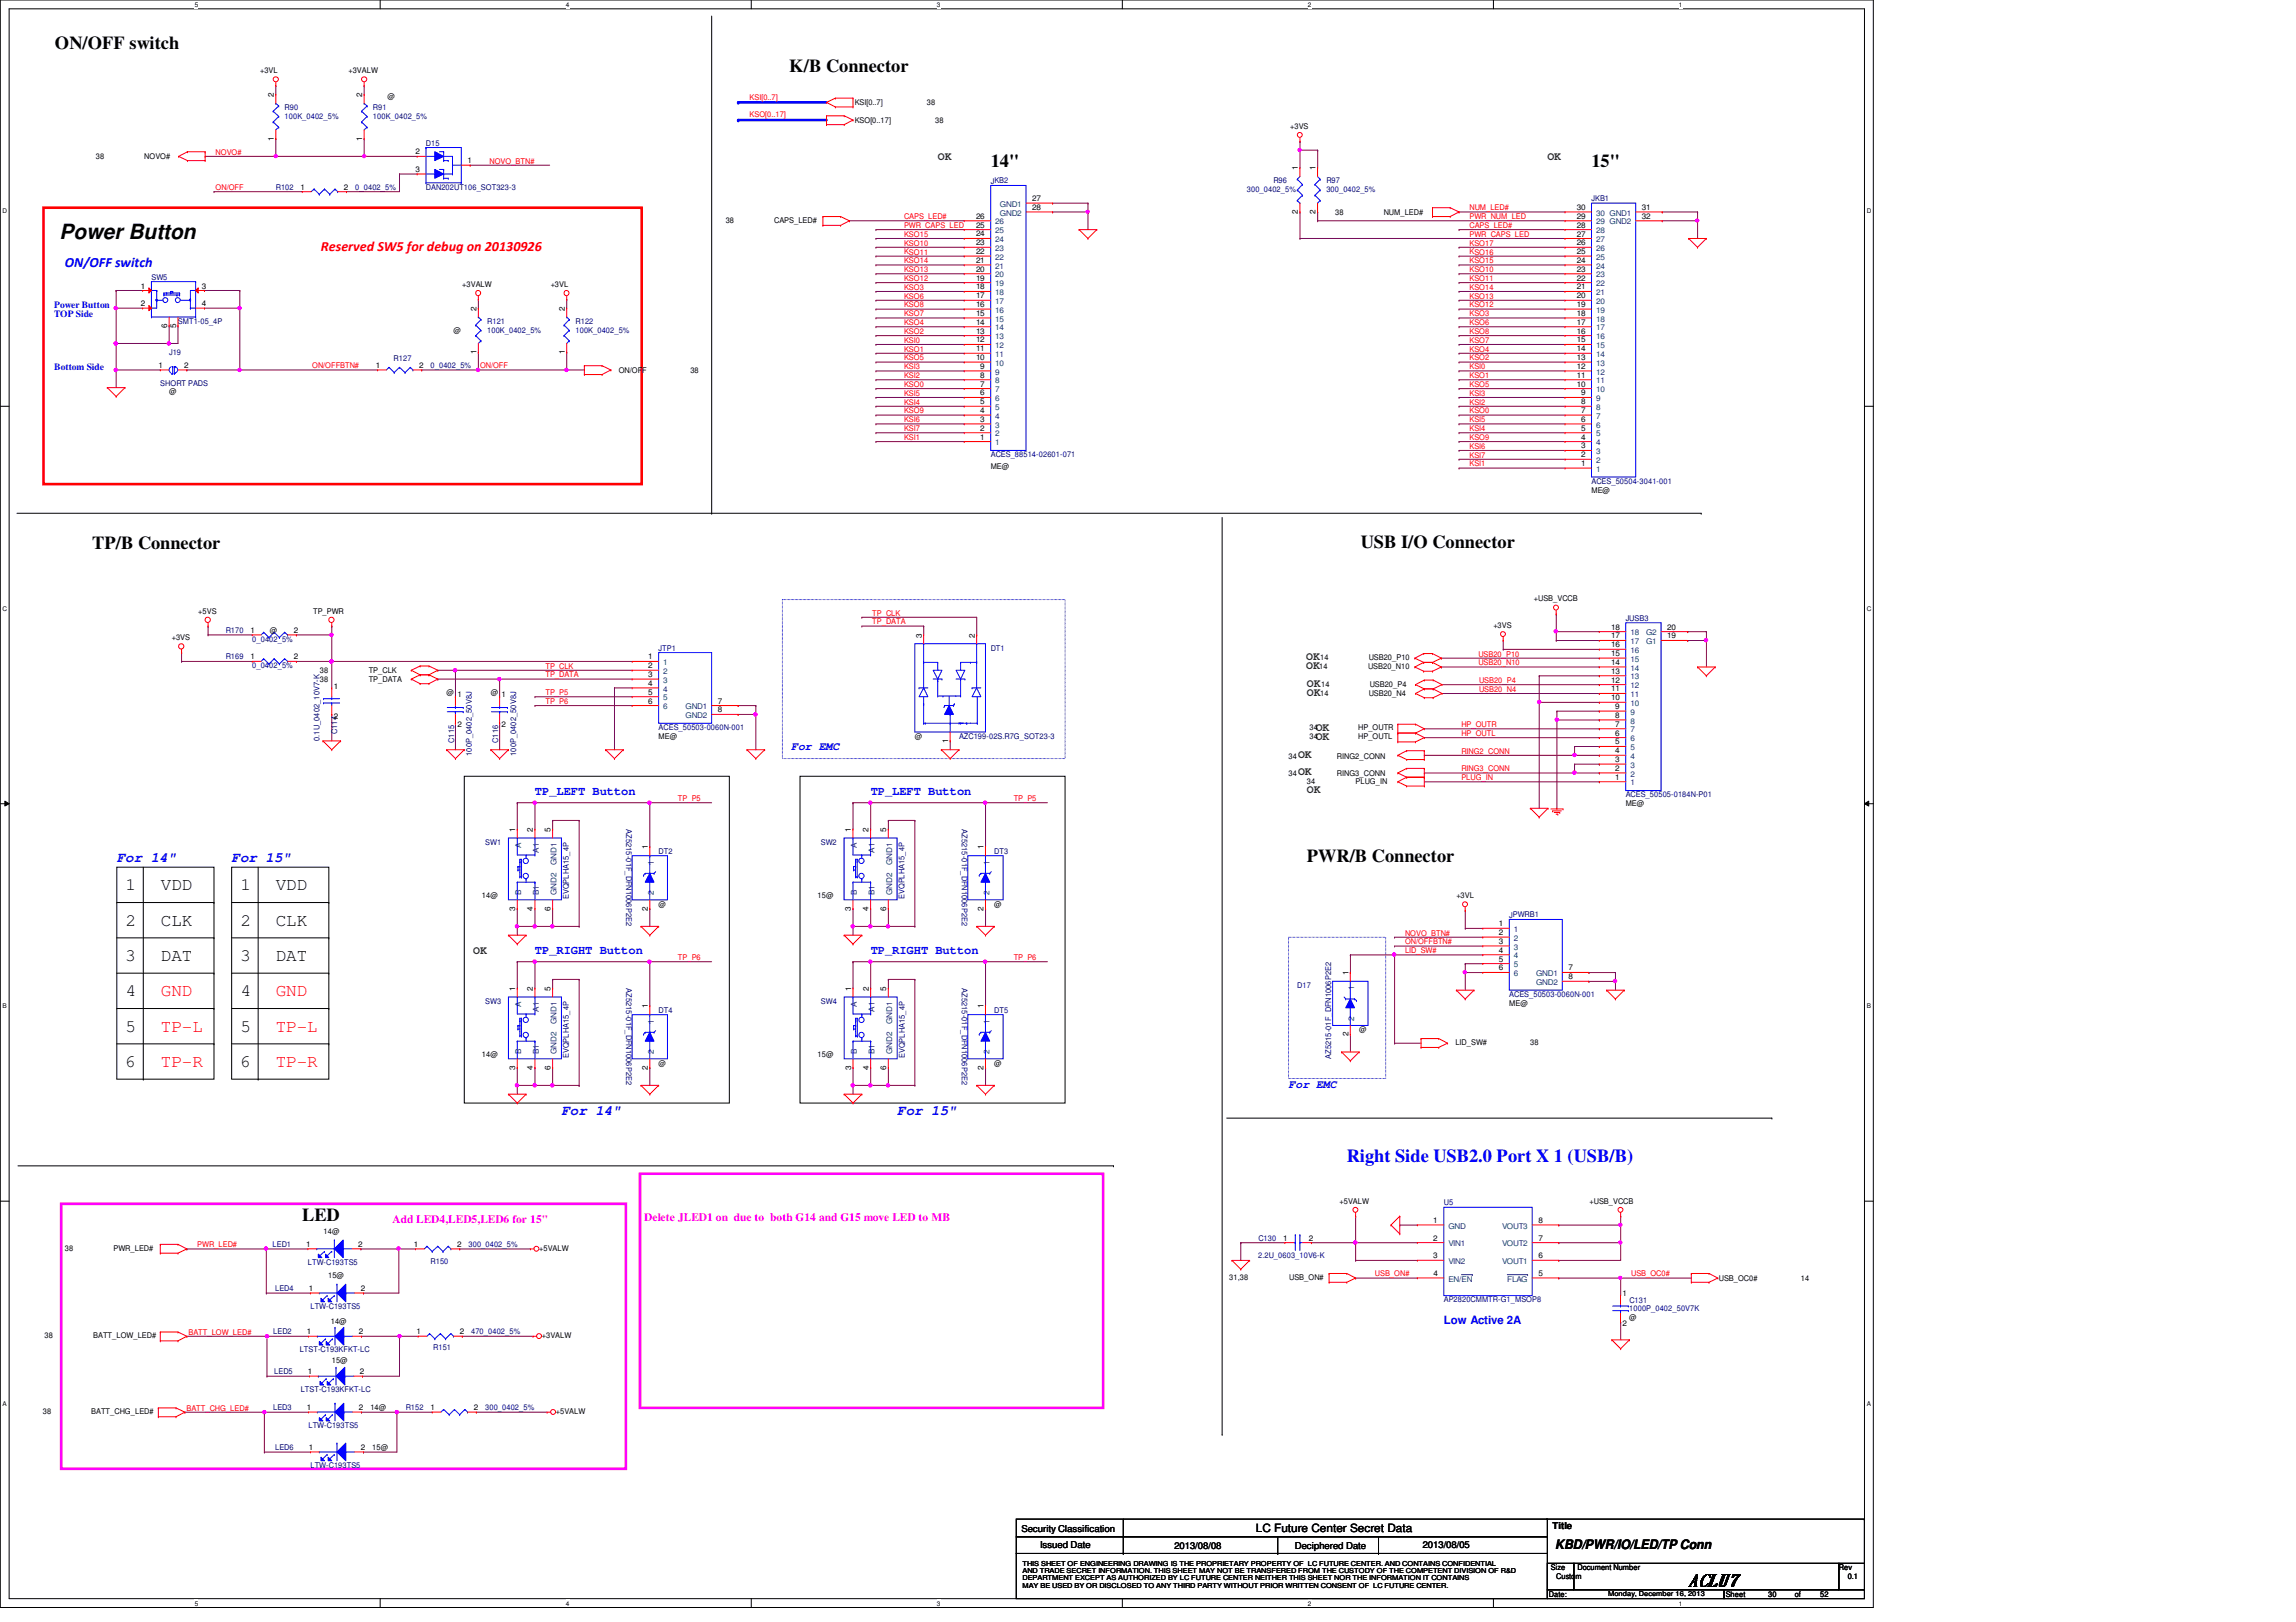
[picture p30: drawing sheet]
<svg xmlns="http://www.w3.org/2000/svg" width="297mm" height="210mm" viewBox="0 0 297 210" stroke-linecap="round" stroke-linejoin="round" font-family="sans-serif">
<defs><g id="words">
<text font-size="2.7" x="7.7" y="30.9">Power Button</text>
<g font-size="2.4">
<text x="7.1" y="6.4">ON/OFF switch</text>
<text x="102.1" y="9.4">K/B Connector</text>
<text x="128.2" y="21.6">14&quot;</text>
<text x="205.9" y="21.6">15&quot;</text>
<text x="11.9" y="71.1">TP/B Connector</text>
<text x="176.1" y="71">USB I/O Connector</text>
<text x="169.1" y="111.5">PWR/B Connector</text>
<text x="39.1" y="158.1">LED</text>
</g>
<text font-size="2.4" fill="#00f" x="174.2" y="150.4">Right Side USB2.0 Port X 1 (USB/B)</text>
<g font-size="2.3">
<text x="16.3" y="115.2">1</text>
<text x="16.3" y="119.8">2</text>
<text x="20.8" y="119.8">CLK</text>
<text x="20.8" y="115.2">VDD</text>
<text x="31.1" y="115.2">1</text>
<text x="31.1" y="119.8">2</text>
<text x="35.7" y="115.2">VDD</text>
<text x="35.7" y="119.8">CLK</text>
<text x="16.3" y="124.4">3</text>
<text x="20.8" y="124.4">DAT</text>
<text x="31.1" y="124.4">3</text>
<text x="35.7" y="124.4">DAT</text>
<text x="16.3" y="128.9">4</text>
<text x="31.1" y="128.9">4</text>
<text x="16.3" y="133.5">5</text>
<text x="31.1" y="133.5">5</text>
<text x="16.3" y="138.1">6</text>
<text x="31.1" y="138.1">6</text>
</g>
<g font-size="2.3" fill="#f00">
<text x="20.8" y="128.9">GND</text>
<text x="35.7" y="128.9">GND</text>
<text x="20.8" y="133.5">TP-L</text>
<text x="35.7" y="133.5">TP-L</text>
<text x="20.8" y="138.1">TP-R</text>
<text x="35.7" y="138.1">TP-R</text>
</g>
<text font-size="2.2" x="218.3" y="205.3">ACLU7</text>
<g font-size="1.8" fill="#00f">
<text x="8.4" y="34.5">ON/OFF switch</text>
<text x="15.1" y="111.5">For 14&quot;</text>
<text x="30" y="111.5">For 15&quot;</text>
<text x="72.6" y="144.3">For 14&quot;</text>
<text x="116.1" y="144.3">For 15&quot;</text>
</g>
<text font-size="1.8" fill="#f00" x="41.5" y="32.5">Reserved SW5 for debug on 20130926</text>
<text font-size="1.7" x="201.2" y="200.4">KBD/PWR/IO/LED/TP Conn</text>
<g font-size="1.6" fill="#00f">
<text x="69.2" y="102.9">TP_LEFT Button</text>
<text x="112.6" y="102.9">TP_LEFT Button</text>
<text x="69.2" y="123.4">TP_RIGHT Button</text>
<text x="112.6" y="123.4">TP_RIGHT Button</text>
</g>
<g font-size="1.5" fill="#008000">
<text x="121.3" y="20.7">OK</text>
<text x="200.2" y="20.7">OK</text>
<text x="169" y="85.5">OK</text>
<text x="169" y="86.6">OK</text>
<text x="169.1" y="88.9">OK</text>
<text x="169.1" y="90">OK</text>
<text x="170.2" y="94.6">OK</text>
<text x="170.2" y="95.8">OK</text>
<text x="167.9" y="98">OK</text>
<text x="167.9" y="100.3">OK</text>
<text x="169.1" y="102.6">OK</text>
<text x="61.2" y="123.4">OK</text>
</g>
<g font-size="1.5" fill="#00f">
<text x="102.4" y="97.1">For EMC</text>
<text x="166.7" y="140.8">For EMC</text>
<text x="186.8" y="171.3">Low Active 2A</text>
</g>
<g font-size="1.5" fill="#f0f">
<text x="50.8" y="158.3">Add LED4,LED5,LED6 for 15&quot;</text>
<text x="83.4" y="158.1">Delete JLED1 on due to both G14 and G15 move LED to MB</text>
</g>
<text font-size="1.5" x="162.5" y="198.3">LC Future Center Secret Data</text>
<g font-size="1.2" fill="#00f">
<text x="7" y="41">TOP Side</text>
<text x="7" y="39.8">Power Button</text>
<text x="7" y="47.8">Bottom Side</text>
</g>
<g font-size="1.2">
<text x="200.9" y="197.9">Title</text>
<text x="132.2" y="198.2">Security Classification</text>
<text x="134.6" y="200.4">Issued Date</text>
<text x="151.9" y="200.5">2013/08/08</text>
<text x="167.5" y="200.5">Deciphered Date</text>
<text x="184" y="200.4">2013/08/05</text>
</g>
<g font-size="1">
<text x="33.7" y="9.5">+3VL</text>
<text x="45.1" y="9.5">+3VALW</text>
<text x="35.4" y="12.6" transform="rotate(-90 35.4 12.6)">2</text>
<text x="46.9" y="12.6" transform="rotate(-90 46.9 12.6)">2</text>
<text x="50.1" y="12.8">@</text>
<text x="110.6" y="15.9">KSO[0..17]</text>
<text x="110.6" y="13.6">KSI[0..7]</text>
<text x="119.9" y="13.6">38</text>
<text x="121" y="15.9">38</text>
<text x="166.9" y="16.7">+3VS</text>
<text x="12.4" y="20.5">38</text>
<text x="18.7" y="20.5">NOVO#</text>
<text x="35.4" y="18.2" transform="rotate(-90 35.4 18.2)">1</text>
<text x="46.9" y="18.2" transform="rotate(-90 46.9 18.2)">1</text>
<text x="53.8" y="22.3">3</text>
<text x="53.8" y="20">2</text>
<text x="60.5" y="21.1">1</text>
<text x="167.9" y="22.1" transform="rotate(-90 167.9 22.1)">1</text>
<text x="170.2" y="22.1" transform="rotate(-90 170.2 22.1)">1</text>
<text x="38.9" y="24.6">1</text>
<text x="44.5" y="24.6">2</text>
<text x="93.9" y="28.9">38</text>
<text x="100.2" y="28.9">CAPS_LED#</text>
<text x="126.3" y="29.5">25</text>
<text x="126.3" y="28.3">26</text>
<text x="133.6" y="26">27</text>
<text x="133.6" y="27.2">28</text>
<text x="167.9" y="27.7" transform="rotate(-90 167.9 27.7)">2</text>
<text x="170.2" y="27.7" transform="rotate(-90 170.2 27.7)">2</text>
<text x="172.8" y="27.8">38</text>
<text x="179" y="27.8">NUM_LED#</text>
<text x="204" y="29.5">28</text>
<text x="204" y="28.3">29</text>
<text x="204" y="27.2">30</text>
<text x="212.4" y="28.3">32</text>
<text x="212.4" y="27.2">31</text>
<text x="126.3" y="35.2">20</text>
<text x="126.3" y="34">21</text>
<text x="126.3" y="32.9">22</text>
<text x="126.3" y="31.7">23</text>
<text x="126.3" y="30.6">24</text>
<text x="204" y="35.2">23</text>
<text x="204" y="32.9">25</text>
<text x="204" y="34">24</text>
<text x="204" y="31.7">26</text>
<text x="204" y="30.6">27</text>
<text x="18.2" y="39.6">2</text>
<text x="18.2" y="37.3">1</text>
<text x="26.1" y="37.3">3</text>
<text x="26.1" y="39.6">4</text>
<text x="59.8" y="37.1">+3VALW</text>
<text x="61.6" y="40.2" transform="rotate(-90 61.6 40.2)">2</text>
<text x="71.2" y="37.1">+3VL</text>
<text x="73.1" y="40.2" transform="rotate(-90 73.1 40.2)">2</text>
<text x="126.3" y="40.9">15</text>
<text x="126.3" y="39.7">16</text>
<text x="126.3" y="38.6">17</text>
<text x="126.3" y="37.5">18</text>
<text x="126.3" y="36.3">19</text>
<text x="204" y="39.7">19</text>
<text x="204" y="38.6">20</text>
<text x="204" y="36.3">22</text>
<text x="204" y="37.5">21</text>
<text x="204" y="40.9">18</text>
<text x="20.5" y="47.6">1</text>
<text x="21.6" y="42.4" transform="rotate(-90 21.6 42.4)">6</text>
<text x="22.8" y="42.4" transform="rotate(-90 22.8 42.4)">5</text>
<text x="23.8" y="47.6">2</text>
<text x="48.6" y="47.6">1</text>
<text x="54.2" y="47.6">2</text>
<text x="58.7" y="43.1">@</text>
<text x="61.6" y="45.8" transform="rotate(-90 61.6 45.8)">1</text>
<text x="73.1" y="45.8" transform="rotate(-90 73.1 45.8)">1</text>
<text x="126.3" y="46.6">10</text>
<text x="126.3" y="45.5">11</text>
<text x="126.3" y="44.3">12</text>
<text x="126.3" y="43.2">13</text>
<text x="126.3" y="42">14</text>
<text x="126.8" y="47.7">9</text>
<text x="204" y="47.7">12</text>
<text x="204" y="46.6">13</text>
<text x="204" y="45.5">14</text>
<text x="204" y="42">17</text>
<text x="204" y="43.2">16</text>
<text x="204" y="44.3">15</text>
<text x="21.9" y="51">@</text>
<text x="80" y="48.2">ON/OFF</text>
<text x="89.3" y="48.2">38</text>
<text x="126.8" y="48.9">8</text>
<text x="126.8" y="50">7</text>
<text x="126.8" y="51.2">6</text>
<text x="126.8" y="52.3">5</text>
<text x="126.8" y="53.5">4</text>
<text x="204" y="50">10</text>
<text x="204" y="48.9">11</text>
<text x="204.5" y="51.2">9</text>
<text x="204.5" y="53.5">7</text>
<text x="204.5" y="52.3">8</text>
<text x="126.8" y="54.6">3</text>
<text x="126.8" y="55.7">2</text>
<text x="126.8" y="56.9">1</text>
<text x="204.5" y="54.6">6</text>
<text x="204.5" y="58">3</text>
<text x="204.5" y="55.8">5</text>
<text x="204.5" y="56.9">4</text>
<text x="204.5" y="59.2">2</text>
<text x="128.2" y="60.7">ME@</text>
<text x="204.5" y="60.3">1</text>
<text x="205.9" y="63.8">ME@</text>
<text x="198.4" y="77.8">+USB_VCCB</text>
<text x="22.2" y="82.8">+3VS</text>
<text x="25.6" y="79.4">+5VS</text>
<text x="32.4" y="81.9">1</text>
<text x="34.9" y="81.9">@</text>
<text x="38" y="81.9">2</text>
<text x="40.5" y="79.4">TP_PWR</text>
<text x="119.2" y="82.5" transform="rotate(-90 119.2 82.5)">3</text>
<text x="126.1" y="82.5" transform="rotate(-90 126.1 82.5)">2</text>
<text x="193.2" y="81.2">+3VS</text>
<text x="208.4" y="83.8">16</text>
<text x="208.4" y="82.6">17</text>
<text x="208.4" y="81.5">18</text>
<text x="215.7" y="82.6">19</text>
<text x="215.7" y="81.5">20</text>
<text x="32.4" y="85.3">1</text>
<text x="38" y="85.3">2</text>
<text x="41.4" y="87.1">38</text>
<text x="41.4" y="88.2">38</text>
<text x="43.2" y="89.1">1</text>
<text x="47.7" y="87.1">TP_CLK</text>
<text x="47.7" y="88.2">TP_DATA</text>
<text x="57.8" y="89.9">@</text>
<text x="63.5" y="89.9">@</text>
<text x="83.9" y="89.9">5</text>
<text x="83.9" y="88.8">4</text>
<text x="83.9" y="87.6">3</text>
<text x="83.9" y="86.5">2</text>
<text x="83.9" y="85.3">1</text>
<text x="170.7" y="86.6">14</text>
<text x="170.8" y="85.5">14</text>
<text x="170.9" y="88.9">14</text>
<text x="177" y="86.6">USB20_N10</text>
<text x="177.1" y="85.5">USB20_P10</text>
<text x="177.2" y="88.9">USB20_P4</text>
<text x="208.4" y="89.5">11</text>
<text x="208.4" y="88.3">12</text>
<text x="208.4" y="87.2">13</text>
<text x="208.4" y="86.1">14</text>
<text x="208.4" y="84.9">15</text>
<text x="43.2" y="93">2</text>
<text x="59.2" y="90.2">1</text>
<text x="59.2" y="94.1">2</text>
<text x="64.9" y="90.3">1</text>
<text x="64.9" y="94.1">2</text>
<text x="83.9" y="91.1">6</text>
<text x="85.2" y="95.6">ME@</text>
<text x="92.9" y="91.1">7</text>
<text x="92.9" y="92.2">8</text>
<text x="118.4" y="95.6">@</text>
<text x="169.4" y="95.6">34</text>
<text x="169.4" y="94.5">34</text>
<text x="170.8" y="90">14</text>
<text x="175.7" y="94.5">HP_OUTR</text>
<text x="175.7" y="95.6">HP_OUTL</text>
<text x="177.1" y="90">USB20_N4</text>
<text x="208.4" y="90.6">10</text>
<text x="209" y="95.2">6</text>
<text x="209" y="94.1">7</text>
<text x="209" y="92.9">8</text>
<text x="209" y="91.8">9</text>
<text x="122.7" y="96.1" transform="rotate(-90 122.7 96.1)">1</text>
<text x="166.7" y="100.5">34</text>
<text x="166.7" y="98.2">34</text>
<text x="169.1" y="101.5">34</text>
<text x="173" y="100.5">RING3_CONN</text>
<text x="173" y="98.2">RING2_CONN</text>
<text x="175.4" y="101.5">PLUG_IN</text>
<text x="209" y="97.5">4</text>
<text x="209" y="96.3">5</text>
<text x="209" y="98.6">3</text>
<text x="209" y="99.8">2</text>
<text x="209" y="100.9">1</text>
<text x="66.7" y="107.6" transform="rotate(-90 66.7 107.6)">1</text>
<text x="69" y="107.6" transform="rotate(-90 69 107.6)">2</text>
<text x="71.2" y="107.6" transform="rotate(-90 71.2 107.6)">5</text>
<text x="110.1" y="107.6" transform="rotate(-90 110.1 107.6)">1</text>
<text x="112.4" y="107.6" transform="rotate(-90 112.4 107.6)">2</text>
<text x="114.7" y="107.6" transform="rotate(-90 114.7 107.6)">5</text>
<text x="210.3" y="104.3">ME@</text>
<text x="83.8" y="109.9" transform="rotate(-90 83.8 109.9)">1</text>
<text x="127.2" y="109.9" transform="rotate(-90 127.2 109.9)">1</text>
<text x="62.3" y="116.2">14@</text>
<text x="66.7" y="117.8" transform="rotate(-90 66.7 117.8)">3</text>
<text x="69" y="117.9" transform="rotate(-90 69 117.9)">4</text>
<text x="71.2" y="117.9" transform="rotate(-90 71.2 117.9)">6</text>
<text x="83.8" y="117.8" transform="rotate(-90 83.8 117.8)">2</text>
<text x="85.2" y="117.3">@</text>
<text x="105.8" y="116.2">15@</text>
<text x="110.1" y="117.8" transform="rotate(-90 110.1 117.8)">3</text>
<text x="112.4" y="117.8" transform="rotate(-90 112.4 117.8)">4</text>
<text x="114.7" y="117.8" transform="rotate(-90 114.7 117.8)">6</text>
<text x="127.2" y="117.8" transform="rotate(-90 127.2 117.8)">2</text>
<text x="128.6" y="117.3">@</text>
<text x="188.4" y="116.2">+3VL</text>
<text x="193.9" y="119.9">1</text>
<text x="193.9" y="125.6">6</text>
<text x="193.9" y="124.4">5</text>
<text x="193.9" y="123.3">4</text>
<text x="193.9" y="122.2">3</text>
<text x="193.9" y="121">2</text>
<text x="202.9" y="125.6">7</text>
<text x="66.7" y="128.2" transform="rotate(-90 66.7 128.2)">1</text>
<text x="69" y="128.2" transform="rotate(-90 69 128.2)">2</text>
<text x="71.2" y="128.2" transform="rotate(-90 71.2 128.2)">5</text>
<text x="83.8" y="130.5" transform="rotate(-90 83.8 130.5)">1</text>
<text x="110.1" y="128.2" transform="rotate(-90 110.1 128.2)">1</text>
<text x="112.4" y="128.2" transform="rotate(-90 112.4 128.2)">2</text>
<text x="114.7" y="128.2" transform="rotate(-90 114.7 128.2)">5</text>
<text x="127.2" y="130.5" transform="rotate(-90 127.2 130.5)">1</text>
<text x="174.4" y="126.2" transform="rotate(-90 174.4 126.2)">1</text>
<text x="195.3" y="130.2">ME@</text>
<text x="202.9" y="126.7">8</text>
<text x="62.3" y="136.8">14@</text>
<text x="85.2" y="137.9">@</text>
<text x="105.8" y="136.8">15@</text>
<text x="128.6" y="137.9">@</text>
<text x="174.4" y="134.1" transform="rotate(-90 174.4 134.1)">2</text>
<text x="175.8" y="133.6">@</text>
<text x="188.3" y="135.3">LID_SW#</text>
<text x="198" y="135.3">38</text>
<text x="66.7" y="138.4" transform="rotate(-90 66.7 138.4)">3</text>
<text x="69" y="138.4" transform="rotate(-90 69 138.4)">4</text>
<text x="71.2" y="138.4" transform="rotate(-90 71.2 138.4)">6</text>
<text x="83.8" y="138.4" transform="rotate(-90 83.8 138.4)">2</text>
<text x="110.1" y="138.4" transform="rotate(-90 110.1 138.4)">3</text>
<text x="112.4" y="138.4" transform="rotate(-90 112.4 138.4)">4</text>
<text x="114.7" y="138.4" transform="rotate(-90 114.7 138.4)">6</text>
<text x="127.2" y="138.4" transform="rotate(-90 127.2 138.4)">2</text>
<text x="173.3" y="155.8">+5VALW</text>
<text x="205.6" y="155.8">+USB_VCCB</text>
<text x="8.4" y="161.8">38</text>
<text x="14.7" y="161.8">PWR_LED#</text>
<text x="39.6" y="161.4">1</text>
<text x="41.9" y="159.8">14@</text>
<text x="46.3" y="161.4">2</text>
<text x="53.5" y="161.4">1</text>
<text x="59.1" y="161.4">2</text>
<text x="69.8" y="161.8">+5VALW</text>
<text x="166" y="160.6">1</text>
<text x="169.3" y="160.6">2</text>
<text x="185.4" y="158.3">1</text>
<text x="185.4" y="160.6">2</text>
<text x="199" y="160.6">7</text>
<text x="199" y="158.3">8</text>
<text x="40" y="167.1">1</text>
<text x="42.5" y="165.3">15@</text>
<text x="46.7" y="167.1">2</text>
<text x="159" y="165.6">31,38</text>
<text x="166.8" y="165.6">USB_ON#</text>
<text x="185.4" y="162.8">3</text>
<text x="185.4" y="165.1">4</text>
<text x="199" y="162.8">6</text>
<text x="199" y="165.1">5</text>
<text x="209.9" y="167.7">1</text>
<text x="222.4" y="165.8">USB_OC0#</text>
<text x="233" y="165.8">14</text>
<text x="5.8" y="173.1">38</text>
<text x="12.1" y="173.1">BATT_LOW_LED#</text>
<text x="39.7" y="172.7">1</text>
<text x="42.8" y="171.3">14@</text>
<text x="46.4" y="172.7">2</text>
<text x="53.9" y="172.7">1</text>
<text x="59.5" y="172.7">2</text>
<text x="70.1" y="173.1">+3VALW</text>
<text x="209.9" y="171.6">2</text>
<text x="210.8" y="170.8">@</text>
<text x="39.8" y="177.8">1</text>
<text x="42.9" y="176.3">15@</text>
<text x="46.6" y="177.8">2</text>
<text x="5.5" y="183">38</text>
<text x="11.8" y="183">BATT_CHG_LED#</text>
<text x="39.7" y="182.5">1</text>
<text x="46.4" y="182.5">2</text>
<text x="47.9" y="182.5">14@</text>
<text x="55.7" y="182.5">1</text>
<text x="61.3" y="182.5">2</text>
<text x="71.9" y="183">+5VALW</text>
<text x="40" y="187.6">1</text>
<text x="46.7" y="187.6">2</text>
<text x="48.2" y="187.6">15@</text>
<text x="200.6" y="203.2">Size</text>
<text x="204.1" y="203.2">Document Number</text>
<text x="237.9" y="203.2">Rev</text>
<text x="200.4" y="206.6">Date:</text>
<text x="201.3" y="204.3">Custom</text>
<text x="223.3" y="206.6">Sheet</text>
<text x="228.8" y="206.6">30</text>
<text x="232.2" y="206.6">of</text>
<text x="235.5" y="206.6">52</text>
<text x="239" y="204.3">0.1</text>
</g>
<g font-size="1" fill="#000080">
<text x="36.8" y="15.4">100K_0402_5%</text>
<text x="36.8" y="14.3">R90</text>
<text x="48.3" y="14.3">R91</text>
<text x="48.3" y="15.4">100K_0402_5%</text>
<text x="55.1" y="18.8">D15</text>
<text x="128.2" y="23.7">JKB2</text>
<text x="164.7" y="23.7">R96</text>
<text x="171.6" y="23.7">R97</text>
<text x="35.7" y="24.6">R102</text>
<text x="46" y="24.6">0_0402_5%</text>
<text x="55.1" y="24.6">DAN202UT106_SOT323-3</text>
<text x="161.3" y="24.9">300_0402_5%</text>
<text x="171.6" y="24.9">300_0402_5%</text>
<text x="205.9" y="26">JKB1</text>
<text x="19.6" y="36.2">SW5</text>
<text x="23" y="41.9">SMT1-05_4P</text>
<text x="63" y="41.9">R121</text>
<text x="74.5" y="41.9">R122</text>
<text x="21.9" y="45.9">J19</text>
<text x="50.9" y="46.7">R127</text>
<text x="55.7" y="47.6">0_0402_5%</text>
<text x="63" y="43.1">100K_0402_5%</text>
<text x="74.5" y="43">100K_0402_5%</text>
<text x="20.7" y="49.9">SHORT PADS</text>
<text x="128.2" y="59.2">ACES_88514-02601-071</text>
<text x="205.9" y="62.6">ACES_50504-3041-001</text>
<text x="29.2" y="81.9">R170</text>
<text x="32.6" y="83.1">0_0402_5%</text>
<text x="210.3" y="80.3">JUSB3</text>
<text x="29.2" y="85.3">R169</text>
<text x="32.6" y="86.5">0_0402_5%</text>
<text x="85.2" y="84.2">JTP1</text>
<text x="128.2" y="84.2">DT1</text>
<text x="41.4" y="95.9" transform="rotate(-90 41.4 95.9)">0.1U_0402_10V7-K</text>
<text x="43.6" y="95" transform="rotate(-90 43.6 95)">C114</text>
<text x="85.2" y="94.5">ACES_50503-0060N-001</text>
<text x="124.1" y="95.6">AZC199-02S.R7G_SOT23-3</text>
<text x="58.8" y="96.1" transform="rotate(-90 58.8 96.1)">C115</text>
<text x="61" y="97.8" transform="rotate(-90 61 97.8)">100P_0402_50V8J</text>
<text x="64.5" y="96.1" transform="rotate(-90 64.5 96.1)">C116</text>
<text x="66.8" y="97.8" transform="rotate(-90 66.8 97.8)">100P_0402_50V8J</text>
<text x="81" y="107.3" transform="rotate(90 81 107.3)">AZ5215-01F_DFN1006P2E2</text>
<text x="124.4" y="107.3" transform="rotate(90 124.4 107.3)">AZ5215-01F_DFN1006P2E2</text>
<text x="210.3" y="103.2">ACES_50505-0184N-P01</text>
<text x="62.8" y="109.3">SW1</text>
<text x="85.2" y="110.5">DT2</text>
<text x="106.2" y="109.3">SW2</text>
<text x="128.6" y="110.5">DT3</text>
<text x="73.6" y="116.4" transform="rotate(-90 73.6 116.4)">EVQPLHA15_4P</text>
<text x="117" y="116.4" transform="rotate(-90 117 116.4)">EVQPLHA15_4P</text>
<text x="195.3" y="118.7">JPWRB1</text>
<text x="62.8" y="129.9">SW3</text>
<text x="81" y="127.9" transform="rotate(90 81 127.9)">AZ5215-01F_DFN1006P2E2</text>
<text x="85.2" y="131.1">DT4</text>
<text x="106.2" y="129.9">SW4</text>
<text x="124.4" y="127.9" transform="rotate(90 124.4 127.9)">AZ5215-01F_DFN1006P2E2</text>
<text x="128.6" y="131.1">DT5</text>
<text x="167.8" y="127.9">D17</text>
<text x="195.3" y="129">ACES_50503-0060N-001</text>
<text x="73.6" y="136.9" transform="rotate(-90 73.6 136.9)">EVQPLHA15_4P</text>
<text x="117" y="136.9" transform="rotate(-90 117 136.9)">EVQPLHA15_4P</text>
<text x="172.2" y="137" transform="rotate(-90 172.2 137)">AZ5215-01F_DFN1006P2E2</text>
<text x="186.8" y="156">U5</text>
<text x="35.3" y="161.4">LED1</text>
<text x="60.6" y="161.4">300_0402_5%</text>
<text x="162.8" y="160.6">C130</text>
<text x="35.6" y="167.1">LED4</text>
<text x="39.8" y="163.6">LTW-C193TS5</text>
<text x="55.7" y="163.5">R150</text>
<text x="162.8" y="162.8">2.2U_0603_10V6-K</text>
<text x="35.3" y="172.7">LED2</text>
<text x="40.2" y="169.4">LTW-C193TS5</text>
<text x="61" y="172.7">470_0402_5%</text>
<text x="186.8" y="168.6">AP2820CMMTR-G1_MSOP8</text>
<text x="210.8" y="169.7">1000P_0402_50V7K</text>
<text x="210.8" y="168.7">C131</text>
<text x="35.5" y="177.8">LED5</text>
<text x="38.8" y="174.9">LTST-C193KFKT-LC</text>
<text x="56" y="174.7">R151</text>
<text x="35.3" y="182.5">LED3</text>
<text x="38.9" y="180.1">LTST-C193KFKT-LC</text>
<text x="39.9" y="184.8">LTW-C193TS5</text>
<text x="52.5" y="182.5">R152</text>
<text x="62.8" y="182.5">300_0402_5%</text>
<text x="35.6" y="187.6">LED6</text>
<text x="40.2" y="189.9">LTW-C193TS5</text>
</g>
<g font-size="1" fill="#f00">
<text x="97" y="15.2">KSO[0..17]</text>
<text x="97" y="12.9">KSI[0..7]</text>
<text x="27.9" y="20">NOVO#</text>
<text x="63.3" y="21.2">NOVO_BTN#</text>
<text x="27.9" y="24.6">ON/OFF</text>
<text x="117" y="28.4">CAPS_LED#</text>
<text x="117" y="29.5">PWR_CAPS_LED</text>
<text x="190.1" y="27.2">NUM_LED#</text>
<text x="190.1" y="28.4">PWR_NUM_LED</text>
<text x="190.1" y="29.5">CAPS_LED#</text>
<text x="117" y="35.2">KSO13</text>
<text x="117" y="32.9">KSO11</text>
<text x="117" y="34.1">KSO14</text>
<text x="117" y="31.8">KSO10</text>
<text x="117" y="30.6">KSO15</text>
<text x="190.1" y="35.2">KSO10</text>
<text x="190.1" y="31.8">KSO17</text>
<text x="190.1" y="30.6">PWR_CAPS_LED</text>
<text x="190.1" y="32.9">KSO16</text>
<text x="190.1" y="34.1">KSO15</text>
<text x="117" y="36.4">KSO12</text>
<text x="117" y="37.5">KSO3</text>
<text x="117" y="38.6">KSO6</text>
<text x="117" y="39.8">KSO8</text>
<text x="117" y="40.9">KSO7</text>
<text x="190.1" y="37.5">KSO14</text>
<text x="190.1" y="38.6">KSO13</text>
<text x="190.1" y="36.4">KSO11</text>
<text x="190.1" y="39.8">KSO12</text>
<text x="190.1" y="40.9">KSO3</text>
<text x="40.4" y="47.7">ON/OFFBTN#</text>
<text x="62.1" y="47.7">ON/OFF</text>
<text x="117" y="44.4">KSI0</text>
<text x="117" y="47.8">KSI3</text>
<text x="117" y="46.7">KSO5</text>
<text x="117" y="45.5">KSO1</text>
<text x="117" y="43.2">KSO2</text>
<text x="117" y="42.1">KSO4</text>
<text x="190.1" y="47.8">KSI0</text>
<text x="190.1" y="42.1">KSO6</text>
<text x="190.1" y="46.7">KSO2</text>
<text x="190.1" y="43.2">KSO8</text>
<text x="190.1" y="45.5">KSO4</text>
<text x="190.1" y="44.4">KSO7</text>
<text x="117" y="50.1">KSO0</text>
<text x="117" y="51.2">KSI5</text>
<text x="117" y="52.4">KSI4</text>
<text x="117" y="53.5">KSO9</text>
<text x="117" y="48.9">KSI2</text>
<text x="190.1" y="53.5">KSO0</text>
<text x="190.1" y="52.4">KSI2</text>
<text x="190.1" y="51.2">KSI3</text>
<text x="190.1" y="50.1">KSO5</text>
<text x="190.1" y="48.9">KSO1</text>
<text x="117" y="54.7">KSI6</text>
<text x="117" y="55.8">KSI7</text>
<text x="117" y="56.9">KSI1</text>
<text x="190.1" y="54.7">KSI5</text>
<text x="190.1" y="55.8">KSI4</text>
<text x="190.1" y="56.9">KSO9</text>
<text x="190.1" y="58.1">KSI6</text>
<text x="190.1" y="59.2">KSI7</text>
<text x="190.1" y="60.4">KSI1</text>
<text x="112.9" y="80.8">TP_DATA</text>
<text x="112.9" y="79.7">TP_CLK</text>
<text x="70.6" y="86.5">TP_CLK</text>
<text x="70.6" y="87.7">TP_DATA</text>
<text x="70.6" y="90">TP_P5</text>
<text x="191.3" y="85">USB20_P10</text>
<text x="191.3" y="86.1">USB20_N10</text>
<text x="191.3" y="89.5">USB20_N4</text>
<text x="191.3" y="88.4">USB20_P4</text>
<text x="70.6" y="91.1">TP_P6</text>
<text x="189.1" y="94.1">HP_OUTR</text>
<text x="189.1" y="95.3">HP_OUTL</text>
<text x="189.1" y="99.8">RING3_CONN</text>
<text x="189.1" y="97.5">RING2_CONN</text>
<text x="189.1" y="101">PLUG_IN</text>
<text x="87.7" y="103.7">TP_P5</text>
<text x="131.1" y="103.7">TP_P5</text>
<text x="87.7" y="124.2">TP_P6</text>
<text x="131.1" y="124.2">TP_P6</text>
<text x="181.8" y="121.1">NOVO_BTN#</text>
<text x="181.8" y="122.2">ON/OFFBTN#</text>
<text x="181.8" y="123.4">LID_SW#</text>
<text x="25.5" y="161.4">PWR_LED#</text>
<text x="177.9" y="165.2">USB_ON#</text>
<text x="211" y="165.2">USB_OC0#</text>
<text x="24.4" y="172.7">BATT_LOW_LED#</text>
<text x="24.1" y="182.5">BATT_CHG_LED#</text>
</g>
<g font-size="1" fill="#004080">
<text x="128.8" y="29">26</text>
<text x="129.4" y="27.9">GND2</text>
<text x="129.4" y="26.8">GND1</text>
<text x="206.5" y="27.9">30 GND1</text>
<text x="206.5" y="29">29 GND2</text>
<text x="128.8" y="30.2">25</text>
<text x="128.8" y="35.9">20</text>
<text x="128.8" y="31.3">24</text>
<text x="128.8" y="32.5">23</text>
<text x="128.8" y="34.8">21</text>
<text x="128.8" y="33.6">22</text>
<text x="206.5" y="35.9">23</text>
<text x="206.5" y="33.6">25</text>
<text x="206.5" y="34.8">24</text>
<text x="206.5" y="32.5">26</text>
<text x="206.5" y="31.3">27</text>
<text x="206.5" y="30.2">28</text>
<text x="128.8" y="41.6">15</text>
<text x="128.8" y="40.5">16</text>
<text x="128.8" y="39.3">17</text>
<text x="128.8" y="38.2">18</text>
<text x="128.8" y="37">19</text>
<text x="206.5" y="40.5">19</text>
<text x="206.5" y="39.3">20</text>
<text x="206.5" y="37">22</text>
<text x="206.5" y="38.2">21</text>
<text x="206.5" y="41.6">18</text>
<text x="128.8" y="43.9">13</text>
<text x="128.8" y="42.8">14</text>
<text x="128.8" y="47.3">10</text>
<text x="128.8" y="46.2">11</text>
<text x="128.8" y="45">12</text>
<text x="206.5" y="42.8">17</text>
<text x="206.5" y="43.9">16</text>
<text x="206.5" y="46.2">14</text>
<text x="206.5" y="45">15</text>
<text x="206.5" y="47.3">13</text>
<text x="128.8" y="48.5">9</text>
<text x="128.8" y="49.6">8</text>
<text x="128.8" y="50.8">7</text>
<text x="128.8" y="51.9">6</text>
<text x="128.8" y="53">5</text>
<text x="206.5" y="48.5">12</text>
<text x="206.5" y="49.6">11</text>
<text x="206.5" y="51.9">9</text>
<text x="206.5" y="50.8">10</text>
<text x="206.5" y="53">8</text>
<text x="128.8" y="54.2">4</text>
<text x="128.8" y="55.3">3</text>
<text x="128.8" y="56.5">2</text>
<text x="128.8" y="57.6">1</text>
<text x="206.5" y="55.3">6</text>
<text x="206.5" y="54.2">7</text>
<text x="206.5" y="58.8">3</text>
<text x="206.5" y="56.5">5</text>
<text x="206.5" y="57.6">4</text>
<text x="206.5" y="59.9">2</text>
<text x="206.5" y="61">1</text>
<text x="210.9" y="82.2">18</text>
<text x="210.9" y="83.3">17</text>
<text x="213" y="82.2">G2</text>
<text x="213" y="83.3">G1</text>
<text x="85.8" y="89.5">4</text>
<text x="85.8" y="88.3">3</text>
<text x="85.8" y="87.2">2</text>
<text x="85.8" y="86.1">1</text>
<text x="210.9" y="89.1">12</text>
<text x="210.9" y="85.6">15</text>
<text x="210.9" y="87.9">13</text>
<text x="210.9" y="84.5">16</text>
<text x="210.9" y="86.8">14</text>
<text x="85.8" y="91.8">6</text>
<text x="85.8" y="90.6">5</text>
<text x="88.7" y="92.9">GND2</text>
<text x="88.7" y="91.8">GND1</text>
<text x="210.9" y="95.9">6</text>
<text x="210.9" y="94.8">7</text>
<text x="210.9" y="93.6">8</text>
<text x="210.9" y="92.5">9</text>
<text x="210.9" y="91.3">10</text>
<text x="210.9" y="90.2">11</text>
<text x="210.9" y="98.2">4</text>
<text x="210.9" y="97.1">5</text>
<text x="210.9" y="99.3">3</text>
<text x="210.9" y="100.5">2</text>
<text x="210.9" y="101.6">1</text>
<text x="67.4" y="109.8" transform="rotate(-90 67.4 109.8)">A</text>
<text x="69.7" y="110.4" transform="rotate(-90 69.7 110.4)">A1</text>
<text x="72" y="112" transform="rotate(-90 72 112)">GND1</text>
<text x="84.6" y="111.9" transform="rotate(-90 84.6 111.9)">1</text>
<text x="110.9" y="109.8" transform="rotate(-90 110.9 109.8)">A</text>
<text x="113.1" y="110.4" transform="rotate(-90 113.1 110.4)">A1</text>
<text x="115.4" y="112" transform="rotate(-90 115.4 112)">GND1</text>
<text x="128" y="111.9" transform="rotate(-90 128 111.9)">1</text>
<text x="67.4" y="115.9" transform="rotate(-90 67.4 115.9)">B</text>
<text x="69.7" y="115.9" transform="rotate(-90 69.7 115.9)">B1</text>
<text x="72" y="115.9" transform="rotate(-90 72 115.9)">GND2</text>
<text x="84.6" y="115.9" transform="rotate(-90 84.6 115.9)">2</text>
<text x="110.9" y="115.9" transform="rotate(-90 110.9 115.9)">B</text>
<text x="113.1" y="115.9" transform="rotate(-90 113.1 115.9)">B1</text>
<text x="115.4" y="115.9" transform="rotate(-90 115.4 115.9)">GND2</text>
<text x="128" y="115.9" transform="rotate(-90 128 115.9)">2</text>
<text x="195.8" y="125.2">5</text>
<text x="195.9" y="124">4</text>
<text x="195.9" y="122.9">3</text>
<text x="195.9" y="121.7">2</text>
<text x="195.9" y="120.6">1</text>
<text x="67.4" y="130.3" transform="rotate(-90 67.4 130.3)">A</text>
<text x="69.7" y="130.9" transform="rotate(-90 69.7 130.9)">A1</text>
<text x="110.9" y="130.3" transform="rotate(-90 110.9 130.3)">A</text>
<text x="113.1" y="130.9" transform="rotate(-90 113.1 130.9)">A1</text>
<text x="175.2" y="128.2" transform="rotate(-90 175.2 128.2)">1</text>
<text x="195.8" y="126.3">6</text>
<text x="198.7" y="127.5">GND2</text>
<text x="198.7" y="126.3">GND1</text>
<text x="67.4" y="136.4" transform="rotate(-90 67.4 136.4)">B</text>
<text x="69.7" y="136.4" transform="rotate(-90 69.7 136.4)">B1</text>
<text x="72" y="136.4" transform="rotate(-90 72 136.4)">GND2</text>
<text x="72" y="132.5" transform="rotate(-90 72 132.5)">GND1</text>
<text x="84.6" y="136.4" transform="rotate(-90 84.6 136.4)">2</text>
<text x="84.6" y="132.5" transform="rotate(-90 84.6 132.5)">1</text>
<text x="110.9" y="136.4" transform="rotate(-90 110.9 136.4)">B</text>
<text x="113.1" y="136.4" transform="rotate(-90 113.1 136.4)">B1</text>
<text x="115.4" y="136.4" transform="rotate(-90 115.4 136.4)">GND2</text>
<text x="115.4" y="132.5" transform="rotate(-90 115.4 132.5)">GND1</text>
<text x="128" y="136.4" transform="rotate(-90 128 136.4)">2</text>
<text x="128" y="132.5" transform="rotate(-90 128 132.5)">1</text>
<text x="175.2" y="132.1" transform="rotate(-90 175.2 132.1)">2</text>
<text x="187.4" y="161.3">VIN1</text>
<text x="187.4" y="159">GND</text>
<text x="194.3" y="161.3">VOUT2</text>
<text x="194.3" y="159">VOUT3</text>
<text x="187.4" y="163.6">VIN2</text>
<text x="187.4" y="165.8">EN/EN</text>
<text x="194.3" y="163.6">VOUT1</text>
<text x="195" y="165.8">FLAG</text>
</g>
<g font-size=".9">
<text x="132.3" y="203.6">AND TRADE SECRET INFORMATION. THIS SHEET MAY NOT BE TRANSFERED FROM THE CUSTODY OF THE COMPETENT DIVISION OF R&amp;D</text>
<text x="132.3" y="202.6">THIS SHEET OF ENGINEERING DRAWING IS THE PROPRIETARY PROPERTY OF LC FUTURE CENTER. AND CONTAINS CONFIDENTIAL</text>
<text x="132.3" y="204.5">DEPARTMENT EXCEPT AS AUTHORIZED BY LC FUTURE CENTER NEITHER THIS SHEET NOR THE INFORMATION IT CONTAINS</text>
<text x="132.3" y="205.4">MAY BE USED BY OR DISCLOSED TO ANY THIRD PARTY WITHOUT PRIOR WRITTEN CONSENT OF LC FUTURE CENTER.</text>
<text x="208.1" y="206.5">Monday, December 16, 2013</text>
</g>
<g font-size=".8">
<text x="25.2" y=".9">5</text>
<text x="73.2" y=".9">4</text>
<text x="121.2" y=".9">3</text>
<text x="169.2" y=".9">2</text>
<text x="217.2" y=".9">1</text>
<text x=".3" y="27.6">D</text>
<text x="241.5" y="27.6">D</text>
<text x=".3" y="79">C</text>
<text x="241.5" y="79">C</text>
<text x=".3" y="130.5">B</text>
<text x="241.5" y="130.5">B</text>
<text x=".3" y="181.9">A</text>
<text x="241.5" y="181.9">A</text>
<text x="25.2" y="207.8">5</text>
<text x="73.2" y="207.8">4</text>
<text x="121.2" y="207.8">3</text>
<text x="169.2" y="207.8">2</text>
<text x="217.2" y="207.8">1</text>
</g>
</g></defs>
<path d="M0 0h242.4v208h-242.4zM1.2 1.1h240v205.8h-240z" fill="none" stroke="#000" stroke-width=".13"/>
<g fill="#fff">
<path d="M25.2 .1h.5v1h-.5z"/>
<path d="M25.2 207h.5v.9h-.5z"/>
</g>
<path d="M49.2 0v1.1M49.2 206.9v1.1" fill="none" stroke="#000" stroke-width=".13"/>
<g fill="#fff">
<path d="M73.2 .1h.5v1h-.5z"/>
<path d="M73.2 207h.5v.9h-.5z"/>
</g>
<path d="M97.2 0v1.1M97.2 206.9v1.1" fill="none" stroke="#000" stroke-width=".13"/>
<g fill="#fff">
<path d="M121.2 .1h.5v1h-.5z"/>
<path d="M121.2 207h.5v.9h-.5z"/>
</g>
<path d="M145.2 0v1.1M145.2 206.9v1.1" fill="none" stroke="#000" stroke-width=".13"/>
<g fill="#fff">
<path d="M169.2 .1h.5v1h-.5z"/>
<path d="M169.2 207h.5v.9h-.5z"/>
</g>
<path d="M193.2 0v1.1M193.2 206.9v1.1" fill="none" stroke="#000" stroke-width=".13"/>
<g fill="#fff">
<path d="M217.2 .1h.5v1h-.5z"/>
<path d="M217.2 207h.5v.9h-.5z"/>
<path d="M.3 26.8h.6v1h-.6z"/>
<path d="M241.5 26.8h.6v1h-.6z"/>
<path d="M.3 78.3h.6v.9h-.6z"/>
<path d="M241.5 78.3h.6v.9h-.6z"/>
</g>
<path d="M0 52.6h1.2M241.2 52.6h1.2" fill="none" stroke="#000" stroke-width=".13"/>
<g fill="#fff">
<path d="M.3 129.7h.6v.9h-.6z"/>
<path d="M241.5 129.7h.6v.9h-.6z"/>
</g>
<path d="M0 104h1.2M.6 103.7l.6 .3-.6 .3zM241.2 104h1.2M241.2 104l.6-.3v.6z" fill="none" stroke="#000" stroke-width=".13"/>
<path d="M.6 103.7l.6 .3-.6 .3zM241.2 104l.6-.3v.6z" fill="#000"/>
<g fill="#fff">
<path d="M.3 181.1h.6v1h-.6z"/>
<path d="M241.5 181.1h.6v1h-.6z"/>
</g>
<g fill="none" stroke="#000" stroke-width=".13">
<path d="M92.1 2.1v64.3M2.2 66.4h217.9M92.1 66.4h.1M158.1 67v118.6M220.1 66.4h.1M15.1 116.8h12.6M15.1 112.2h12.6v27.5h-12.6zM18.5 112.2v27.5M27.7 116.8h.1M30 116.8h12.5M30 112.2h12.5v27.5h-12.5zM33.4 112.2v27.5"/>
<path d="M42.5 116.8h.1M60.1 100.5h34.3v42.2h-34.3zM103.5 100.5h34.3v42.2h-34.3zM15.1 121.4h12.6M15.1 125.9h12.6M15.1 130.5h12.6M15.1 135.1h12.6M18.5 139.7h.1M27.7 121.4h.1M27.7 125.9h.1M27.7 130.5h.1M27.7 135.1h.1"/>
<path d="M30 121.4h12.5M30 125.9h12.5M30 130.5h12.5M30 135.1h12.5M33.4 139.7h.1M42.5 121.4h.1M42.5 125.9h.1M42.5 130.5h.1M42.5 135.1h.1M0 155.4h1.2M2.3 150.9h141.8M144.1 150.9h.1"/>
<path d="M158.7 144.7h70.5M229.2 144.7h.1M241.2 155.4h1.2M158.1 185.6h.1"/>
</g>
<path d="M7.9 155.8h73.1v34.3h-73.1zM82.8 151.9h59.9v30.3h-59.9z" fill="none" stroke="#f0f" stroke-width=".34"/>
<path d="M5.6 26.9h77.4v35.8h-77.4z" fill="none" stroke="#f00" stroke-width=".34"/>
<path d="M101.2 77.6h36.6v20.6h-36.6zM166.7 121.3h12.6v18.3h-12.6z" fill="none" stroke="#00f" stroke-width=".13"/>
<path d="M35.7 11.1h.1M35.7 11.1v1.1M26.5 20.2h.1M35.7 20.2h.1M47.1 20.2h.1M54 20.2h-27.5M60.8 21.4h.1M60.8 21.4h10.3" fill="none" stroke="#800040" stroke-width=".13"/>
<path d="M47 20.1h.3v.1v.1l-.2 .1-.1-.1z" fill-rule="evenodd" fill="#f0f"/>
<path d="M47 20.1h.3v.1v.1l-.2 .1-.1-.1z" fill="none" stroke="#f0f" stroke-width=".13"/>
<g fill="none" stroke="#800040" stroke-width=".13">
<path d="M47.1 17.9h.1M47.1 11.1h.1M47.1 11.1v1.1M47.1 17.9v2.3M27.7 24.8h.1M27.7 24.8h11.4M44.8 24.8h.1M51.7 22.5h.1M51.7 22.5v2.3h-6.9M51.7 22.5h2.3M54.6 47.9h.1M61.9 45.6h.1"/>
<path d="M61.9 45.6v2.3h-7.3M160.5 160.8h.1M160.5 160.8v2.3M160.5 160.8h5.7"/>
</g>
<path d="M61.7 47.7h.3l.1 .2-.1 .1-.2 .1-.1-.1z" fill-rule="evenodd" fill="#f0f"/>
<path d="M61.7 47.7h.3l.1 .2-.1 .1-.2 .1-.1-.1z" fill="none" stroke="#f0f" stroke-width=".13"/>
<path d="M73.3 47.9h.1M73.3 47.9h2.3" fill="none" stroke="#800040" stroke-width=".13"/>
<path d="M73.1 47.7h.3l.1 .2-.1 .1-.1 .1-.2-.1z" fill-rule="evenodd" fill="#f0f"/>
<path d="M73.1 47.7h.3l.1 .2-.1 .1-.1 .1-.2-.1z" fill="none" stroke="#f0f" stroke-width=".13"/>
<path d="M61.9 38.7h.1M61.9 38.7v1.2" fill="none" stroke="#800040" stroke-width=".13"/>
<path d="M95.5 13.3h11.4" fill="none" stroke="#00f" stroke-width=".34"/>
<circle cx="95.5" cy="13.3" r=".17" fill="#00f"/>
<path d="M95.5 15.5h11.4" fill="none" stroke="#00f" stroke-width=".34"/>
<circle cx="95.5" cy="15.5" r=".17" fill="#00f"/>
<path d="M35.7 17.9h.1M35.7 17.9v2.3M73.3 38.7h.1M73.3 38.7v1.2M61.9 47.9h.1M73.3 45.6h.1M73.3 45.6v2.3h-11.4" fill="none" stroke="#800040" stroke-width=".13"/>
<path d="M35.5 20.1h.3l.1 .1-.1 .1-.1 .1-.2-.1z" fill-rule="evenodd" fill="#f0f"/>
<path d="M35.5 20.1h.3l.1 .1-.1 .1-.1 .1-.2-.1z" fill="none" stroke="#f0f" stroke-width=".13"/>
<path d="M34.5 172.9h.1M34.5 172.9h5.4M51.7 172.9h2.4M51.7 172.9h.1M59.8 172.9h9.2M59.8 172.9h.1" fill="none" stroke="#800040" stroke-width=".13"/>
<path d="M51.5 172.8h.3l.1 .1-.1 .2h-.1h-.2z" fill-rule="evenodd" fill="#f0f"/>
<path d="M51.5 172.8h.3l.1 .1-.1 .2h-.1h-.2z" fill="none" stroke="#f0f" stroke-width=".13"/>
<g fill="none" stroke="#800040" stroke-width=".13">
<path d="M209.7 157.4h.1M209.7 158.5h.1M209.7 157.4v3.4h-8M34.5 161.6h.1M34.5 161.6h5.3M51.6 161.6h2.2M51.6 161.6h.1M59.5 161.6h.1M59.5 161.6h9.1M201.7 160.8h.1M201.7 163.1h.1M201.7 163.1h8"/>
<path d="M61.6 182.8h.1M61.6 182.8h9.2"/>
</g>
<path d="M209.5 158.4h.3v.1v.1l-.2 .1-.1-.1z" fill-rule="evenodd" fill="#f0f"/>
<path d="M209.5 158.4h.3v.1v.1l-.2 .1-.1-.1z" fill="none" stroke="#f0f" stroke-width=".13"/>
<path d="M209.7 160.8h.1M209.7 160.8v2.3" fill="none" stroke="#800040" stroke-width=".13"/>
<path d="M209.5 160.7h.3v.1v.1l-.2 .1-.1-.1z" fill-rule="evenodd" fill="#f0f"/>
<path d="M209.5 160.7h.3v.1v.1l-.2 .1-.1-.1z" fill="none" stroke="#f0f" stroke-width=".13"/>
<path d="M201.7 165.4h.1M201.7 165.4h17.1M209.7 165.4h.1M209.7 171.1h.1M209.7 165.4v2.3M209.7 171.1v2.3" fill="none" stroke="#800040" stroke-width=".13"/>
<path d="M209.5 165.2h.3v.2v.1l-.2 .1-.1-.1z" fill-rule="evenodd" fill="#f0f"/>
<path d="M209.5 165.2h.3v.2v.1l-.2 .1-.1-.1z" fill="none" stroke="#f0f" stroke-width=".13"/>
<path d="M175.4 165.4h.1M175.4 165.4h8M175.4 160.8h8M175.4 160.8h.1" fill="none" stroke="#800040" stroke-width=".13"/>
<path d="M175.2 160.7h.3l.1 .1-.1 .1-.2 .1-.1-.1z" fill-rule="evenodd" fill="#f0f"/>
<path d="M175.2 160.7h.3l.1 .1-.1 .1-.2 .1-.1-.1z" fill="none" stroke="#f0f" stroke-width=".13"/>
<path d="M175.4 157.4h.1M175.4 157.4v3.4h-5.7M181.1 158.5h2.3M181.1 158.5h.1M169.7 160.8h.1" fill="none" stroke="#800040" stroke-width=".13"/>
<path d="M175.2 160.7h.3l.1 .1-.1 .1-.2 .1-.1-.1z" fill-rule="evenodd" fill="#f0f"/>
<path d="M175.2 160.7h.3l.1 .1-.1 .1-.2 .1-.1-.1z" fill="none" stroke="#f0f" stroke-width=".13"/>
<path d="M201.7 158.5h8M201.7 158.5h.1M34.5 161.6h.1M34.5 161.6v5.7M175.4 163.1h8M175.4 163.1h.1M175.4 160.8h.1M175.4 160.8v2.3" fill="none" stroke="#800040" stroke-width=".13"/>
<path d="M34.3 161.4h.3v.2v.1l-.2 .1-.1-.1z" fill-rule="evenodd" fill="#f0f"/>
<path d="M34.3 161.4h.3v.2v.1l-.2 .1-.1-.1z" fill="none" stroke="#f0f" stroke-width=".13"/>
<path d="M34.5 167.3h.1M34.5 167.3h5.7M51.6 161.6h.1M51.6 161.6v5.7" fill="none" stroke="#800040" stroke-width=".13"/>
<path d="M51.4 161.4h.3l.1 .2-.1 .1-.1 .1-.2-.1z" fill-rule="evenodd" fill="#f0f"/>
<path d="M51.4 161.4h.3l.1 .2-.1 .1-.1 .1-.2-.1z" fill="none" stroke="#f0f" stroke-width=".13"/>
<path d="M24.2 161.6h10.3M24.2 161.6h.1M34.5 178.1h.1M34.5 172.9h.1M34.5 172.9v5.2M34.5 178.1h5.5M46.7 161.6h4.9M46.7 161.6h.1M47 167.3h.1M47 167.3h4.6" fill="none" stroke="#800040" stroke-width=".13"/>
<path d="M34.4 172.8h.3l.1 .1-.1 .2h-.2h-.1z" fill-rule="evenodd" fill="#f0f"/>
<path d="M34.4 172.8h.3l.1 .1-.1 .2h-.2h-.1z" fill="none" stroke="#f0f" stroke-width=".13"/>
<path d="M24.2 172.9h.1M24.2 172.9h10.3M46.8 172.9h4.9M46.8 172.9h.1M46.9 178.1h.1M51.7 172.9h.1M51.7 172.9v5.2h-4.8M34.2 182.8h5.7M34.2 182.8h.1" fill="none" stroke="#800040" stroke-width=".13"/>
<path d="M34 182.6h.3l.1 .2-.1 .1-.1 .1-.2-.1z" fill-rule="evenodd" fill="#f0f"/>
<path d="M34 182.6h.3l.1 .2-.1 .1-.1 .1-.2-.1z" fill="none" stroke="#f0f" stroke-width=".13"/>
<path d="M47 187.9h.1M47 187.9h4.3M51.3 182.8h4.6M51.3 182.8h.1" fill="none" stroke="#800040" stroke-width=".13"/>
<path d="M51.2 182.6h.3l.1 .2-.1 .1-.2 .1-.1-.1z" fill-rule="evenodd" fill="#f0f"/>
<path d="M51.2 182.6h.3l.1 .2-.1 .1-.2 .1-.1-.1z" fill="none" stroke="#f0f" stroke-width=".13"/>
<path d="M15 44.4h.1M15 44.5v3.4M23.9 182.8h.1M23.9 182.8h10.3M34.2 187.9h6M34.2 187.9h.1M34.2 182.8h.1M34.2 182.8v5.1M46.8 182.8h.1M46.8 182.8h4.5M51.3 182.8h.1M51.3 182.8v5.1" fill="none" stroke="#800040" stroke-width=".13"/>
<path d="M14.8 44.3h.3l.1 .1-.1 .2-.1 .1-.2-.1z" fill-rule="evenodd" fill="#f0f"/>
<path d="M14.8 44.3h.3l.1 .1-.1 .2-.1 .1-.2-.1z" fill="none" stroke="#f0f" stroke-width=".13"/>
<path d="M15 44.4h6.9M15 44.4h.1" fill="none" stroke="#800040" stroke-width=".13"/>
<path d="M14.8 44.3h.3l.1 .1-.1 .2-.1 .1-.2-.1z" fill-rule="evenodd" fill="#f0f"/>
<path d="M14.8 44.3h.3l.1 .1-.1 .2-.1 .1-.2-.1z" fill="none" stroke="#f0f" stroke-width=".13"/>
<path d="M15 37.6h.1M15 39.9h.1M15 37.6v6.8M26.5 39.9h4.5M26.5 39.9h.1M21.9 44.4h1.1M21.9 44.4h.1" fill="none" stroke="#800040" stroke-width=".13"/>
<path d="M21.7 44.3h.3l.1 .1-.1 .2-.2 .1-.1-.1z" fill-rule="evenodd" fill="#f0f"/>
<path d="M21.7 44.3h.3l.1 .1-.1 .2-.2 .1-.1-.1z" fill="none" stroke="#f0f" stroke-width=".13"/>
<path d="M15 39.9h3.5M15 39.9h.1" fill="none" stroke="#800040" stroke-width=".13"/>
<path d="M14.8 39.7h.3l.1 .2-.1 .1-.1 .1-.2-.1z" fill-rule="evenodd" fill="#f0f"/>
<path d="M14.8 39.7h.3l.1 .2-.1 .1-.1 .1-.2-.1z" fill="none" stroke="#f0f" stroke-width=".13"/>
<path d="M15 37.6h3.5M15 37.6h.1M31 39.9h.1M31 39.9v8h-6.8M15 47.9h.1M15 47.9h5.7M21.9 42.2h.1M21.9 42.2v2.2M23 42.2h.1M23 42.2v2.2M24.2 47.9h.1" fill="none" stroke="#800040" stroke-width=".13"/>
<path d="M30.8 47.7h.3l.1 .2-.1 .1-.1 .1-.2-.1z" fill-rule="evenodd" fill="#f0f"/>
<path d="M30.8 47.7h.3l.1 .2-.1 .1-.1 .1-.2-.1z" fill="none" stroke="#f0f" stroke-width=".13"/>
<path d="M30.8 39.7h.3l.1 .2-.1 .1-.1 .1-.2-.1z" fill-rule="evenodd" fill="#f0f"/>
<path d="M30.8 39.7h.3l.1 .2-.1 .1-.1 .1-.2-.1z" fill="none" stroke="#f0f" stroke-width=".13"/>
<path d="M26.5 37.6h4.5M26.5 37.6h.1M31 37.6h.1M31 37.6v2.3M15 47.9h.1M15 47.9v2.3" fill="none" stroke="#800040" stroke-width=".13"/>
<path d="M14.8 47.7h.3l.1 .2-.1 .1-.1 .1-.2-.1z" fill-rule="evenodd" fill="#f0f"/>
<path d="M14.8 47.7h.3l.1 .2-.1 .1-.1 .1-.2-.1z" fill="none" stroke="#f0f" stroke-width=".13"/>
<path d="M31 47.9h.1M31 47.9h17.8M189.6 125.9h.1M189.6 125.9v2.2" fill="none" stroke="#800040" stroke-width=".13"/>
<path d="M189.4 125.7h.3v.1v.2h-.2h-.1z" fill-rule="evenodd" fill="#f0f"/>
<path d="M189.4 125.7h.3v.1v.2h-.2h-.1z" fill="none" stroke="#f0f" stroke-width=".13"/>
<g fill="none" stroke="#800040" stroke-width=".13">
<path d="M189.6 117.9h.1M189.6 117.9v2.2M174.7 133.9h.1M174.7 133.9v2.2M180.4 121.3h.1M180.4 121.3h11.5M180.4 122.4h.1M180.4 122.4h11.5M180.4 123.6h11.5M180.4 123.6h.1M180.4 135h3.5M180.4 135h.1"/>
<path d="M180.4 123.6v11.4M189.6 120.1h.1M189.6 120.1h2.3"/>
</g>
<path d="M180.2 123.4h.3l.1 .1-.1 .2h-.1h-.2z" fill-rule="evenodd" fill="#f0f"/>
<path d="M180.2 123.4h.3l.1 .1-.1 .2h-.1h-.2z" fill="none" stroke="#f0f" stroke-width=".13"/>
<g fill="none" stroke="#800040" stroke-width=".13">
<path d="M174.7 123.6h.1M174.7 123.6v2.3M174.7 123.6h5.7M189.6 124.7h.1M189.6 125.9h.1M189.6 124.7h2.3M189.6 125.9h2.3M205.6 125.9h3.4M205.6 127h3.4M205.6 125.9h.1M205.6 127h.1M209 127h.1"/>
<path d="M209 127v1.1"/>
</g>
<path d="M208.8 126.8h.3l.1 .2-.1 .1-.1 .1-.2-.1z" fill-rule="evenodd" fill="#f0f"/>
<path d="M208.8 126.8h.3l.1 .2-.1 .1-.1 .1-.2-.1z" fill="none" stroke="#f0f" stroke-width=".13"/>
<g fill="none" stroke="#800040" stroke-width=".13">
<path d="M201.3 79.5h.1M201.3 79.5v3.4M186.6 89.7h20.3M186.6 88.6h20.3M194.5 84h12.4M194.5 84h.1M199.1 87.5h.1M199.1 87.5v3.4M199.1 87.5h7.8M201.3 81.7h5.6M201.3 82.9h5.6M201.3 81.7h.1"/>
<path d="M201.3 82.9h.1M206.9 87.5h.1M206.9 89.7h.1M206.9 88.6h.1M189.6 124.7h.1M189.6 124.7v1.2M209 125.9h.1M209 125.9v1.1"/>
</g>
<path d="M201.1 81.6h.3l.1 .1-.1 .1-.1 .1-.2-.1z" fill-rule="evenodd" fill="#f0f"/>
<path d="M201.1 81.6h.3l.1 .1-.1 .1-.1 .1-.2-.1z" fill="none" stroke="#f0f" stroke-width=".13"/>
<path d="M194.5 82.9h.1M194.5 82.9v1.1M199.1 90.9h.1M199.1 90.9v13.7M199.1 90.9h7.8M206.9 90.9h.1" fill="none" stroke="#800040" stroke-width=".13"/>
<path d="M199 90.7h.3v.1v.2l-.2 .1-.1-.1z" fill-rule="evenodd" fill="#f0f"/>
<path d="M199 90.7h.3v.1v.2l-.2 .1-.1-.1z" fill="none" stroke="#f0f" stroke-width=".13"/>
<path d="M201.4 93.2h.1M201.4 93.2v11.4M201.4 93.2h5.5M206.9 93.2h.1" fill="none" stroke="#800040" stroke-width=".13"/>
<path d="M201.3 93h.3v.1v.2h-.2h-.1z" fill-rule="evenodd" fill="#f0f"/>
<path d="M201.3 93h.3v.1v.2h-.2h-.1z" fill="none" stroke="#f0f" stroke-width=".13"/>
<path d="M203.7 100h3.2M206.9 100h.1" fill="none" stroke="#800040" stroke-width=".13"/>
<path d="M203.6 99.8h.2l.1 .2-.1 .1-.1 .1-.1-.1z" fill-rule="evenodd" fill="#f0f"/>
<path d="M203.6 99.8h.2l.1 .2-.1 .1-.1 .1-.1-.1z" fill="none" stroke="#f0f" stroke-width=".13"/>
<path d="M184.3 94.3h22.6M184.3 95.5h22.6M201.4 92h.1M201.4 92v1.2M201.4 92h5.5M203.7 97.7h3.2M206.9 92h.1M206.9 97.7h.1M206.9 94.3h.1M206.9 95.5h.1M184.3 101.2h22.6M206.9 101.2h.1" fill="none" stroke="#800040" stroke-width=".13"/>
<path d="M203.6 97.6h.2l.1 .1-.1 .1-.1 .1-.1-.1z" fill-rule="evenodd" fill="#f0f"/>
<path d="M203.6 97.6h.2l.1 .1-.1 .1-.1 .1-.1-.1z" fill="none" stroke="#f0f" stroke-width=".13"/>
<g fill="none" stroke="#800040" stroke-width=".13">
<path d="M23.5 85.6h.1M23.5 84.5h.1M23.5 84.5v1.1M23.5 85.6h9.1M42.9 82.2h.1M42.9 82.2v3.4M184.3 97.7h.1M186.5 85.2h20.4M186.5 85.2h.1M186.5 86.3h.1M186.5 86.3h20.4M203.7 98.9h.1"/>
<path d="M203.7 98.9v1.1h-19.4M203.7 98.9h3.2M203.7 96.6h.1M203.7 96.6h3.2M203.7 96.6v1.1h-19.4M206.9 98.9h.1M206.9 96.6h.1M184.3 100h.1"/>
</g>
<path d="M42.7 85.4h.3l.1 .2-.1 .1-.1 .1-.2-.1z" fill-rule="evenodd" fill="#f0f"/>
<path d="M42.7 85.4h.3l.1 .2-.1 .1-.1 .1-.2-.1z" fill="none" stroke="#f0f" stroke-width=".13"/>
<path d="M42.7 82h.3l.1 .2-.1 .1-.1 .1-.2-.1z" fill-rule="evenodd" fill="#f0f"/>
<path d="M42.7 82h.3l.1 .2-.1 .1-.1 .1-.2-.1z" fill="none" stroke="#f0f" stroke-width=".13"/>
<path d="M71.5 138.2v2.3M71.5 140.5h.1" fill="none" stroke="#800040" stroke-width=".13"/>
<path d="M71.3 140.3h.3l.1 .2-.1 .1-.1 .1-.2-.1z" fill-rule="evenodd" fill="#f0f"/>
<path d="M71.3 140.3h.3l.1 .2-.1 .1-.1 .1-.2-.1z" fill="none" stroke="#f0f" stroke-width=".13"/>
<g fill="none" stroke="#800040" stroke-width=".13">
<path d="M26.9 81h.1M26.9 82.2h.1M26.9 81v1.2M26.9 82.2h5.7M38.3 85.6h4.6M38.3 82.2h.1M38.3 85.6h.1M42.9 81h.1M42.9 81v1.2h-4.6M69.2 91.3h.1M69.2 91.3h12.6M69.2 90.2h.1"/>
<path d="M69.2 90.2h12.6M112.6 103.9h.1M112.6 103.9v3.4M71.5 126.7h.1M71.5 126.7v1.2M71.5 126.7h3.4M74.9 126.7v13.8M74.9 126.7h.1M71.5 140.5h3.4M74.9 140.5h.1"/>
</g>
<path d="M112.4 103.7h.3l.1 .2-.1 .1-.1 .1-.2-.1z" fill-rule="evenodd" fill="#f0f"/>
<path d="M112.4 103.7h.3l.1 .2-.1 .1-.1 .1-.2-.1z" fill="none" stroke="#f0f" stroke-width=".13"/>
<path d="M64.6 87.9h17.2M64.6 87.9h.1M110.4 103.9h2.2M110.4 103.9h.1" fill="none" stroke="#800040" stroke-width=".13"/>
<path d="M64.4 87.7h.3l.1 .2-.1 .1-.1 .1-.2-.1z" fill-rule="evenodd" fill="#f0f"/>
<path d="M64.4 87.7h.3l.1 .2-.1 .1-.1 .1-.2-.1z" fill="none" stroke="#f0f" stroke-width=".13"/>
<path d="M66.9 103.9h.1M66.9 119.9h.1M66.9 103.9v3.4M66.9 119.9v1.1M84.1 103.9h8M84.1 103.9h.1M110.4 119.9h.1M110.4 119.9h2.2M112.6 119.9h.1M112.6 117.6v2.3" fill="none" stroke="#800040" stroke-width=".13"/>
<path d="M110.2 119.7h.3v.2v.1l-.2 .1-.1-.1z" fill-rule="evenodd" fill="#f0f"/>
<path d="M110.2 119.7h.3v.2v.1l-.2 .1-.1-.1z" fill="none" stroke="#f0f" stroke-width=".13"/>
<path d="M58.9 86.7h.1M58.9 86.7h22.9" fill="none" stroke="#800040" stroke-width=".13"/>
<path d="M58.7 86.6h.3l.1 .1-.1 .2-.1 .1-.2-.1z" fill-rule="evenodd" fill="#f0f"/>
<path d="M58.7 86.6h.3l.1 .1-.1 .2-.1 .1-.2-.1z" fill="none" stroke="#f0f" stroke-width=".13"/>
<path d="M56.6 87.9h.1M56.6 86.7h.1M56.6 87.9h8M56.6 86.7h2.3M112.6 119.9h2.3M112.6 119.9h.1M114.9 119.9h.1M114.9 117.6v2.3" fill="none" stroke="#800040" stroke-width=".13"/>
<path d="M112.4 119.7h.3l.1 .2-.1 .1-.1 .1-.2-.1z" fill-rule="evenodd" fill="#f0f"/>
<path d="M112.4 119.7h.3l.1 .2-.1 .1-.1 .1-.2-.1z" fill="none" stroke="#f0f" stroke-width=".13"/>
<path d="M84.1 103.9h.1M84.1 103.9v5.7" fill="none" stroke="#800040" stroke-width=".13"/>
<path d="M83.9 103.7h.3v.2v.1l-.2 .1-.1-.1z" fill-rule="evenodd" fill="#f0f"/>
<path d="M83.9 103.7h.3v.2v.1l-.2 .1-.1-.1z" fill="none" stroke="#f0f" stroke-width=".13"/>
<g fill="none" stroke="#800040" stroke-width=".13">
<path d="M122.9 95.9h.1M122.9 95.9v1.1M69.2 103.9h.1M69.2 103.9h14.9M84.1 117.6h.1M84.1 117.6v2.3M114.9 106.2h.1M114.9 119.9h.1M114.9 106.2v1.1M114.9 106.2h3.5M114.9 119.9h3.5M118.4 106.2h.1"/>
<path d="M118.4 119.9h.1M118.4 106.2v13.7"/>
</g>
<path d="M114.7 119.7h.3l.1 .2-.1 .1-.1 .1-.2-.1z" fill-rule="evenodd" fill="#f0f"/>
<path d="M114.7 119.7h.3l.1 .2-.1 .1-.1 .1-.2-.1z" fill="none" stroke="#f0f" stroke-width=".13"/>
<path d="M111.5 79.9h14.9v2.3M111.5 79.9h.1M42.9 92.5h.1M42.9 85.6h.1M42.9 85.6v3.4M42.9 92.5v3.4M42.9 85.6h38.9M119.5 81h.1M119.5 81v1.2M126.4 82.2h.1" fill="none" stroke="#800040" stroke-width=".13"/>
<path d="M42.7 85.4h.3l.1 .2-.1 .1-.1 .1-.2-.1z" fill-rule="evenodd" fill="#f0f"/>
<path d="M42.7 85.4h.3l.1 .2-.1 .1-.1 .1-.2-.1z" fill="none" stroke="#f0f" stroke-width=".13"/>
<g fill="none" stroke="#800040" stroke-width=".13">
<path d="M111.5 81h8M111.5 81h.1M66.9 124.5h.1M66.9 124.5v3.4M84.1 124.5h8M84.1 124.5h.1M84.1 124.5v5.7M110.4 124.5h.1M110.4 124.5h2.2M112.6 124.5h.1M112.6 124.5v3.4M66.9 140.5h.1"/>
<path d="M66.9 140.5v1.1M69.2 140.5h2.3M71.5 140.5h.1"/>
</g>
<path d="M83.9 124.3h.3v.2v.1l-.2 .1-.1-.1z" fill-rule="evenodd" fill="#f0f"/>
<path d="M83.9 124.3h.3v.2v.1l-.2 .1-.1-.1z" fill="none" stroke="#f0f" stroke-width=".13"/>
<g fill="none" stroke="#800040" stroke-width=".13">
<path d="M58.9 86.7h.1M58.9 86.7v3.5M64.6 87.9h.1M64.6 93.6h.1M64.6 87.9v2.3M64.6 93.6v3.4M66.9 117.6h.1M66.9 117.6v2.3M69.2 124.5h.1M69.2 124.5h14.9M84.1 138.2h.1M84.1 138.2v2.3"/>
<path d="M112.6 138.2v2.3M110.4 140.5h.1M110.4 140.5h2.2M112.6 140.5h.1"/>
</g>
<path d="M110.2 140.3h.3v.2v.1l-.2 .1-.1-.1z" fill-rule="evenodd" fill="#f0f"/>
<path d="M110.2 140.3h.3v.2v.1l-.2 .1-.1-.1z" fill="none" stroke="#f0f" stroke-width=".13"/>
<path d="M114.9 138.2v2.3M112.6 140.5h2.3M112.6 140.5h.1M114.9 140.5h.1" fill="none" stroke="#800040" stroke-width=".13"/>
<path d="M112.4 140.3h.3l.1 .2-.1 .1-.1 .1-.2-.1z" fill-rule="evenodd" fill="#f0f"/>
<path d="M112.4 140.3h.3l.1 .2-.1 .1-.1 .1-.2-.1z" fill="none" stroke="#f0f" stroke-width=".13"/>
<path d="M114.9 126.7h.1M114.9 126.7v1.2M114.9 126.7h3.5M118.4 126.7h.1M118.4 126.7v13.8M114.9 140.5h3.5M114.9 140.5h.1M118.4 140.5h.1" fill="none" stroke="#800040" stroke-width=".13"/>
<path d="M114.7 140.3h.3l.1 .2-.1 .1-.1 .1-.2-.1z" fill-rule="evenodd" fill="#f0f"/>
<path d="M114.7 140.3h.3l.1 .2-.1 .1-.1 .1-.2-.1z" fill="none" stroke="#f0f" stroke-width=".13"/>
<path d="M110.4 103.9h.1M110.4 103.9v3.4M110.4 119.9h.1M110.4 119.9v1.1M127.5 103.9h8M127.5 103.9h.1M127.5 103.9v5.7" fill="none" stroke="#800040" stroke-width=".13"/>
<path d="M127.3 103.7h.3l.1 .2-.1 .1-.1 .1-.2-.1z" fill-rule="evenodd" fill="#f0f"/>
<path d="M127.3 103.7h.3l.1 .2-.1 .1-.1 .1-.2-.1z" fill="none" stroke="#f0f" stroke-width=".13"/>
<path d="M112.6 103.9h.1M112.6 103.9h14.9M127.5 117.6h.1M127.5 117.6v2.3M110.4 124.5h.1M110.4 124.5v3.4M112.6 124.5h.1M127.5 124.5h.1M135.5 124.5h-22.9" fill="none" stroke="#800040" stroke-width=".13"/>
<path d="M112.4 124.3h.3l.1 .2-.1 .1-.1 .1-.2-.1z" fill-rule="evenodd" fill="#f0f"/>
<path d="M112.4 124.3h.3l.1 .2-.1 .1-.1 .1-.2-.1z" fill="none" stroke="#f0f" stroke-width=".13"/>
<path d="M110.4 138.2h.1M110.4 138.2v2.3M127.5 124.5h.1M127.5 124.5v5.7" fill="none" stroke="#800040" stroke-width=".13"/>
<path d="M127.3 124.3h.3l.1 .2-.1 .1-.1 .1-.2-.1z" fill-rule="evenodd" fill="#f0f"/>
<path d="M127.3 124.3h.3l.1 .2-.1 .1-.1 .1-.2-.1z" fill="none" stroke="#f0f" stroke-width=".13"/>
<g fill="none" stroke="#800040" stroke-width=".13">
<path d="M58.9 93.6h.1M58.9 93.6v3.4M95.5 91.3h.1M95.5 92.5h.1M95.5 91.3h2.3M95.5 92.5h2.3M97.8 91.3h.1M97.8 92.5h.1M97.8 91.3v5.7M110.4 117.6h.1M110.4 117.6v2.3M66.9 138.2h.1"/>
<path d="M66.9 138.2v2.3M127.5 138.2h.1M127.5 138.2v2.3M110.4 140.5h.1M110.4 140.5v1.1"/>
</g>
<path d="M97.6 92.3h.3l.1 .2-.1 .1-.2 .1-.1-.1z" fill-rule="evenodd" fill="#f0f"/>
<path d="M97.6 92.3h.3l.1 .2-.1 .1-.2 .1-.1-.1z" fill="none" stroke="#f0f" stroke-width=".13"/>
<path d="M69.2 103.9h.1M69.2 103.9v3.4" fill="none" stroke="#800040" stroke-width=".13"/>
<path d="M69 103.7h.3l.1 .2-.1 .1-.1 .1-.2-.1z" fill-rule="evenodd" fill="#f0f"/>
<path d="M69 103.7h.3l.1 .2-.1 .1-.1 .1-.2-.1z" fill="none" stroke="#f0f" stroke-width=".13"/>
<path d="M66.9 103.9h.1M66.9 103.9h2.3M69.2 119.9h.1M69.2 117.6v2.3" fill="none" stroke="#800040" stroke-width=".13"/>
<path d="M69 119.7h.3l.1 .2-.1 .1-.1 .1-.2-.1z" fill-rule="evenodd" fill="#f0f"/>
<path d="M69 119.7h.3l.1 .2-.1 .1-.1 .1-.2-.1z" fill="none" stroke="#f0f" stroke-width=".13"/>
<path d="M66.9 119.9h.1M66.9 119.9h2.3" fill="none" stroke="#800040" stroke-width=".13"/>
<path d="M66.7 119.7h.3l.1 .2-.1 .1-.1 .1-.2-.1z" fill-rule="evenodd" fill="#f0f"/>
<path d="M66.7 119.7h.3l.1 .2-.1 .1-.1 .1-.2-.1z" fill="none" stroke="#f0f" stroke-width=".13"/>
<path d="M69.2 119.9h.1M69.2 119.9h2.3M71.5 119.9h.1M71.5 117.6v2.3" fill="none" stroke="#800040" stroke-width=".13"/>
<path d="M71.3 119.7h.3l.1 .2-.1 .1-.1 .1-.2-.1z" fill-rule="evenodd" fill="#f0f"/>
<path d="M71.3 119.7h.3l.1 .2-.1 .1-.1 .1-.2-.1z" fill="none" stroke="#f0f" stroke-width=".13"/>
<path d="M71.5 106.2h.1M71.5 119.9h.1M71.5 106.2v1.1M71.5 106.2h3.4M71.5 119.9h3.4M74.9 106.2h.1M74.9 119.9h.1M74.9 106.2v13.7M69.2 124.5h.1M69.2 124.5v3.4" fill="none" stroke="#800040" stroke-width=".13"/>
<path d="M69 124.3h.3l.1 .2-.1 .1-.1 .1-.2-.1z" fill-rule="evenodd" fill="#f0f"/>
<path d="M69 124.3h.3l.1 .2-.1 .1-.1 .1-.2-.1z" fill="none" stroke="#f0f" stroke-width=".13"/>
<path d="M66.9 124.5h.1M66.9 124.5h2.3M69.2 138.2h.1M69.2 138.2v2.3" fill="none" stroke="#800040" stroke-width=".13"/>
<path d="M69 140.3h.3l.1 .2-.1 .1-.1 .1-.2-.1z" fill-rule="evenodd" fill="#f0f"/>
<path d="M69 140.3h.3l.1 .2-.1 .1-.1 .1-.2-.1z" fill="none" stroke="#f0f" stroke-width=".13"/>
<path d="M66.9 140.5h.1M66.9 140.5h2.3" fill="none" stroke="#800040" stroke-width=".13"/>
<path d="M66.7 140.3h.3l.1 .2-.1 .1-.1 .1-.2-.1z" fill-rule="evenodd" fill="#f0f"/>
<path d="M66.7 140.3h.3l.1 .2-.1 .1-.1 .1-.2-.1z" fill="none" stroke="#f0f" stroke-width=".13"/>
<path d="M136.2 27.4h.1M136.2 27.4h4.6" fill="none" stroke="#800040" stroke-width=".13"/>
<path d="M140.6 27.3h.2l.1 .1-.1 .1-.1 .1-.1-.1z" fill-rule="evenodd" fill="#f0f"/>
<path d="M140.6 27.3h.2l.1 .1-.1 .1-.1 .1-.1-.1z" fill="none" stroke="#f0f" stroke-width=".13"/>
<path d="M136.2 26.3h.1M136.2 26.3h4.6M140.8 27.4h.1M140.8 26.3h.1M140.8 26.3v3.4M215 28.6h.1M215 28.6h4.6" fill="none" stroke="#800040" stroke-width=".13"/>
<path d="M219.4 28.4h.3l.1 .1-.1 .2h-.1h-.2z" fill-rule="evenodd" fill="#f0f"/>
<path d="M219.4 28.4h.3l.1 .1-.1 .2h-.1h-.2z" fill="none" stroke="#f0f" stroke-width=".13"/>
<g fill="none" stroke="#800040" stroke-width=".13">
<path d="M168.2 18.3h.1M168.2 18.3v3.4M168.2 19.4h.1M168.2 19.4h2.3M170.5 19.4h.1M170.5 19.4v2.3M109.9 28.6h14.9M109.9 28.6h.1M113.3 37.7h11.4M113.3 36.6h11.4M113.3 35.4h11.4M113.3 37.7h.1"/>
<path d="M113.3 36.6h.1M113.3 35.4h.1M113.3 34.3h.1M113.3 34.3h11.4M113.3 33.1h11.4M113.3 33.1h.1M113.3 32h11.5M113.3 32h.1M113.3 30.9h.1M113.3 30.9h11.5M113.3 29.7h.1M113.3 29.7h11.5"/>
<path d="M113.3 38.9h.1M113.3 38.9h11.5M168.2 27.4h.1M168.2 27.4v3.5M168.2 30.9h.1M168.2 30.9h34.3M170.5 27.4h.1M170.5 28.6h.1M170.5 27.4v1.2M170.5 28.6h32M188.8 38.9h13.7M188.8 37.7h13.7"/>
<path d="M188.8 38.9h.1M188.8 37.7h.1M188.8 36.6h.1M188.8 36.6h13.7M188.8 35.4h13.7M188.8 35.4h.1M188.8 27.4h13.7M188.8 27.4h.1M188.8 29.7h13.7M188.8 29.7h.1M188.8 32h.1M188.8 32h13.7"/>
<path d="M188.8 34.3h.1M188.8 34.3h13.7M188.8 33.1h13.7M188.8 33.1h.1M215 27.4h.1M215 27.4h4.6M219.6 27.4h.1M219.6 27.4v1.2M113.3 50.3h.1M113.3 50.3h11.4M113.3 51.4h11.4M113.3 51.4h.1"/>
<path d="M113.3 44.6h11.4M113.3 44.6h.1M113.3 52.6h.1M113.3 52.6h11.5M113.3 53.7h.1M113.3 53.7h11.5M113.3 54.9h.1M113.3 54.9h11.5M113.3 56h.1M113.3 56h11.5M113.3 57.1h11.5M113.3 57.1h.1"/>
<path d="M113.3 49.1h11.5M113.3 49.1h.1M113.3 40h.1M113.3 40h11.5M113.3 48h.1M113.3 48h11.5M113.3 41.1h11.5M113.3 41.1h.1M113.3 46.9h.1M113.3 46.9h11.5M113.3 42.3h.1M113.3 42.3h11.5"/>
<path d="M113.3 45.7h.1M113.3 45.7h11.5M113.3 43.4h.1M113.3 43.4h11.5M188.8 41.1h13.7M188.8 40h13.7M188.8 53.7h13.7M188.8 53.7h.1M188.8 41.1h.1M188.8 40h.1M188.8 48h13.7M188.8 54.9h13.7"/>
<path d="M188.8 54.9h.1M188.8 48h.1M188.8 56h13.7M188.8 56h.1M188.8 57.1h13.7M188.8 57.1h.1M188.8 58.3h.1M188.8 58.3h13.7M188.8 42.3h.1M188.8 42.3h13.7M188.8 59.4h.1M188.8 59.4h13.7"/>
<path d="M188.8 52.6h13.7M188.8 52.6h.1M188.8 51.4h.1M188.8 51.4h13.7M188.8 50.3h13.7M188.8 50.3h.1M188.8 43.4h13.7M188.8 43.4h.1M188.8 49.1h13.7M188.8 49.1h.1M188.8 44.6h.1M188.8 44.6h13.7"/>
<path d="M188.8 46.9h13.7M188.8 46.9h.1M188.8 45.7h13.7M188.8 45.7h.1M188.8 60.6h13.7M188.8 60.6h.1"/>
</g>
<path d="M168 19.3h.3l.1 .1-.1 .1-.2 .1-.1-.1z" fill-rule="evenodd" fill="#f0f"/>
<path d="M168 19.3h.3l.1 .1-.1 .1-.2 .1-.1-.1z" fill="none" stroke="#f0f" stroke-width=".13"/>
<path d="M219.6 28.6h.1M219.6 28.6v2.3M218.4 81.7h.1M218.4 81.7h2.4M220.8 82.9h.1M220.8 82.9v3.4" fill="none" stroke="#800040" stroke-width=".13"/>
<path d="M220.6 82.7h.3v.1v.2l-.2 .1-.1-.1z" fill-rule="evenodd" fill="#f0f"/>
<path d="M220.6 82.7h.3v.1v.2l-.2 .1-.1-.1z" fill="none" stroke="#f0f" stroke-width=".13"/>
<path d="M79.5 89h2.3M79.5 89h.1M79.5 89v8M218.4 82.9h.1M220.8 81.7h.1M220.8 81.7v1.2h-2.4" fill="none" stroke="#800040" stroke-width=".13"/>
<g fill="none" stroke="#f00" stroke-width=".13">
<path d="M24.3 19.6h.1M24.3 19.6l-1.2 .6M24.3 19.6h2.2M26.5 19.6h.1M26.5 19.6v1.2M35.7 11.1h.1M35.7 10.6v.5M47.1 11.1h.1M47.1 10.6v.5M106.9 13.3l1.2 .5M106.9 13.3h.1M106.9 16.1h.1"/>
<path d="M106.9 15h.1M106.9 15h2.3M106.9 15v1.1M106.9 16.1h2.3M108.1 12.7h.1M108.1 13.8h.1M108.1 12.7h2.3M108.1 13.8h2.3M108.1 12.7l-1.2 .6M109.2 15h.1M109.2 16.1h.1M109.2 15l1.2 .5"/>
<path d="M110.4 12.7h.1M110.4 13.8h.1M110.4 12.7v1.1M110.4 15.5h.1M110.4 15.5l-1.2 .6M168.2 18.3h.1M168.2 17.8v.5M23.1 20.2h.1M23.1 20.2l1.2 .6M24.3 20.8h.1M24.3 20.8h2.2M26.5 20.8h.1"/>
<path d="M61.9 39.9h.1M61.9 39.9v1.1M61.9 38.7h.1M61.9 38.3v.4M73.3 38.7h.1M73.3 38.3v.4M106.5 29.2h.1M106.5 28h.1M106.5 28v1.2M106.5 28h2.2M106.5 29.2h2.2M108.7 29.2h.1"/>
<path d="M108.7 28h.1M108.7 28l1.2 .6M109.9 28.6h.1M109.9 28.6l-1.2 .6M139.6 29.7h2.3M139.6 29.7h.1M139.6 29.7l1.1 1.2M140.7 30.9h.1M141.9 29.7h.1M141.9 29.7l-1.2 1.2M185.3 28h2.3M185.3 28h.1"/>
<path d="M185.3 26.9h.1M185.3 26.9v1.1M185.3 26.9h2.3M187.6 28h.1M187.6 26.9h.1M187.6 26.9l1.2 .5M188.8 27.4h.1M188.8 27.4l-1.2 .6M202.5 38.9h3.4M202.5 38.9h.1M202.5 36.6h3.4M202.5 36.6h.1"/>
<path d="M202.5 37.7h.1M202.5 37.7h3.4M202.5 35.4h.1M202.5 35.4h3.4M202.5 33.1h3.4M202.5 33.1h.1M202.5 34.3h3.4M202.5 34.3h.1M202.5 27.4h.1M202.5 27.4h3.4M202.5 32h.1M202.5 32h3.4"/>
<path d="M202.5 28.6h3.4M202.5 28.6h.1M202.5 30.9h3.4M202.5 30.9h.1M202.5 29.7h3.4M202.5 29.7h.1M211.6 27.4h3.4M211.6 28.6h3.4M215 27.4h.1M215 28.6h.1M218.5 30.9h2.3M218.5 30.9h.1"/>
<path d="M218.5 30.9l1.1 1.1M219.6 32h.1M220.8 30.9h.1M220.8 30.9l-1.2 1.1M13.9 50.2h.1M13.9 50.2h2.3M13.9 50.2l1.1 1.1M15 51.3h.1M16.2 50.2h.1M16.2 50.2l-1.2 1.1M48.8 47.9h.1M48.8 47.9h1.2"/>
<path d="M53.4 47.9h1.2M54.6 47.9h.1M61.9 45.6h.1M61.9 44.4v1.2M75.6 48.5h.1M75.6 47.3h.1M75.6 47.3h2.3M75.6 47.3v1.2M75.6 48.5h2.3M77.9 47.3h.1M77.9 48.5h.1M77.9 47.3l1.1 .6"/>
<path d="M79 47.9h.1M79 47.9l-1.1 .6M202.5 42.3h3.4M202.5 42.3h.1M202.5 43.4h3.4M202.5 40h3.4M202.5 43.4h.1M202.5 40h.1M202.5 45.7h3.4M202.5 45.7h.1M202.5 46.9h.1M202.5 44.6h.1"/>
<path d="M202.5 46.9h3.4M202.5 44.6h3.4M202.5 48h3.4M202.5 48h.1M202.5 49.1h.1M202.5 49.1h3.4M202.5 41.1h.1M202.5 41.1h3.4M202.5 51.4h.1M202.5 51.4h3.4M202.5 50.3h3.4M202.5 50.3h.1"/>
<path d="M202.5 54.9h.1M202.5 54.9h3.4M202.5 53.7h3.4M202.5 53.7h.1M202.5 52.6h.1M202.5 52.6h3.4M202.5 58.3h.1M202.5 58.3h3.4M202.5 56h3.4M202.5 56h.1M202.5 57.1h.1M202.5 57.1h3.4"/>
<path d="M202.5 59.4h.1M202.5 59.4h3.4M201.3 79.5h.1M201.3 79v.5M202.5 60.6h.1M202.5 60.6h3.4M23.5 84.5h.1M23.5 84v.5M26.9 81h.1M26.9 80.6v.4M32.6 82.2h1.2M32.6 82.2h.1"/>
<path d="M37.2 82.2h1.1M38.3 82.2h.1M41.8 95.9l1.1 1.1M41.8 95.9h.1M41.8 95.9h2.3M42.9 89h.1M42.9 89v1.2M42.9 92.5h.1M42.9 91.3v1.2M42.9 97h.1M42.9 81h.1M42.9 80.6v.4"/>
<path d="M44.1 95.9h.1M44.1 95.9l-1.2 1.1M53.2 86.7l1.2 .6M53.2 86.7h.1M53.2 87.9h.1M53.2 87.9l1.2 .6M54.4 86.2h.1M54.4 87.3h.1M54.4 86.2h1.1M54.4 86.2l-1.2 .5M54.4 87.3h1.1M54.4 87.3l-1.2 .6"/>
<path d="M54.4 88.5h.1M54.4 88.5h1.1M55.5 86.2h.1M55.5 87.3h.1M55.5 86.2l1.1 .5M55.5 88.5h.1M55.5 87.3l1.1 .6M56.6 86.7h.1M56.6 86.7l-1.1 .6M56.6 87.9h.1M56.6 87.9l-1.1 .6M57.8 97l1.1 1.2"/>
<path d="M57.8 97h.1M57.8 97h2.3M58.9 98.2h.1M60.1 97h.1M60.1 97l-1.2 1.2M63.5 97l1.1 1.2M63.5 97h.1M63.5 97h2.3M64.6 90.2h.1M64.6 90.2v1.1M64.6 93.6h.1M64.6 92.5v1.1"/>
<path d="M64.6 98.2h.1M65.8 97h.1M65.8 97l-1.2 1.2M78.4 97h.1M78.4 97h2.2M78.4 97l1.1 1.2M79.5 98.2h.1M80.6 97h.1M80.6 97l-1.1 1.2M96.6 97l1.2 1.2M96.6 97h.1M96.6 97h2.3"/>
<path d="M97.8 98.2h.1M98.9 97h.1M98.9 97l-1.1 1.2M121.8 97l1.1 1.2M121.8 97h.1M121.8 97h2.3M122.9 98.2h.1M124.1 97h.1M124.1 97l-1.2 1.2M180.8 94.9h.1M180.8 96h.1M180.8 93.7h.1"/>
<path d="M180.8 96h2.3M180.8 94.9h2.3M180.8 93.7v2.3M180.8 93.7h2.3M180.8 97.7h.1M180.8 97.7l1.2 .6M182 99.4h.1M182 99.4l-1.2 .6M182 99.4h2.3M182 97.2h.1M182 98.3h.1M182 97.2l-1.2 .5"/>
<path d="M182 98.3h2.3M182 97.2h2.3M183 85.2l1.2 .5M183 85.2h.1M183 86.3h.1M183 86.3l1.2 .6M183.1 89.7l1.2 .6M183.1 94.9l1.2 .6M183.1 93.7l1.2 .6M183.1 89.7h.1M183.1 96h.1M183.1 94.9h.1"/>
<path d="M183.1 93.7h.1M183.1 88.6l1.2 .6M183.1 88.6h.1M184.2 84.6h.1M184.2 85.7h.1M184.2 84.6h1.1M184.2 84.6l-1.2 .6M184.2 85.7h1.1M184.2 86.9h1.1M184.2 85.7l-1.2 .6M184.2 86.9h.1M184.3 90.3h1.1"/>
<path d="M184.3 90.3h.1M184.3 95.5h.1M184.3 99.4h.1M184.3 94.3h.1M184.3 89.2h1.1M184.3 99.4v2.3M184.3 89.2l-1.2 .5M184.3 95.5l-1.2 .5M184.3 94.3l-1.2 .6M184.3 98.3h.1M184.3 97.2h.1M184.3 97.2v1.1"/>
<path d="M184.3 88h.1M184.3 89.2h.1M184.3 88h1.1M184.3 88l-1.2 .6M185.3 84.6h.1M185.3 85.7h.1M185.3 84.6l1.2 .6M185.3 86.9h.1M185.3 85.7l1.2 .6M185.4 90.3h.1M185.4 89.2l1.2 .5M185.4 88h.1"/>
<path d="M185.4 89.2h.1M185.4 88l1.2 .6M186.5 85.2h.1M186.5 85.2l-1.2 .5M186.5 86.3h.1M186.5 86.3l-1.2 .6M186.6 89.7h.1M186.6 89.7l-1.2 .6M186.6 88.6h.1M186.6 88.6l-1.2 .6M194.5 82.9h.1M194.5 82.4v.5"/>
<path d="M219.6 86.3h2.3M219.6 86.3h.1M219.6 86.3l1.2 1.2M220.8 87.5h.1M221.9 86.3h.1M221.9 86.3l-1.1 1.2M82.9 119.9h.1M82.9 119.9h2.3M82.9 119.9l1.2 1.1M85.2 119.9h.1M85.2 119.9l-1.1 1.1M126.4 119.9l1.1 1.1"/>
<path d="M126.4 119.9h.1M126.4 119.9h2.2M128.6 119.9h.1M128.6 119.9l-1.1 1.1M180.8 101.2l1.2 .5M180.8 100h.1M180.8 101.2h.1M180.8 100l1.2 .6M182 100.6h.1M182 101.7h.1M182 100.6h2.3M182 101.7h2.3"/>
<path d="M182 100.6l-1.2 .6M184.3 100.6h.1M184.3 101.7h.1M189.6 117.9h.1M189.6 117.4v.5M198 104.6h2.3M198 104.6h.1M198 104.6l1.1 1.1M199.1 105.7h.1M200.3 104.6h.1M200.3 104.6l-1.2 1.1M200.6 104.7h1.6"/>
<path d="M200.9 104.9h1.1M200.9 104.9h.1M201.1 105.2h.7M201.3 105.4h.2M201.4 104.6h.1M201.4 104.6v.1M201.5 105.4h.1M201.8 105.2h.1M202.2 104.7h.1M65.8 121h.1M65.8 121h2.3M65.8 121l1.1 1.2"/>
<path d="M66.9 122.2h.1M68.1 121h.1M68.1 121l-1.2 1.2M84.1 121h.1M109.2 121l1.2 1.2M109.2 121h.1M109.2 121h2.3M110.4 138.2h.1M110.4 137v1.2M110.4 127.9h.1M110.4 127.9v1.1M110.4 122.2h.1"/>
<path d="M111.5 121h.1M111.5 121l-1.1 1.2M112.6 138.2h.1M112.6 137v1.2M112.6 127.9h.1M112.6 127.9v1.1M114.9 127.9h.1M114.9 138.2h.1M114.9 127.9v1.1M114.9 137v1.2M127.5 121h.1M173.6 136.1l1.1 1.2"/>
<path d="M173.6 136.1h.1M173.6 136.1h2.2M174.7 137.3h.1M175.8 136.1h.1M175.8 136.1l-1.1 1.2M183.8 135.5h2.3M183.8 135.5h.1M183.8 134.4h.1M183.8 134.4h2.3M183.8 134.4v1.1M186.1 134.4h.1M186.1 135.5h.1"/>
<path d="M186.1 134.4l1.2 .6M187.3 135h.1M187.3 135l-1.2 .5M188.4 128.1h.1M188.4 128.1h2.3M188.4 128.1l1.2 1.2M189.6 129.3h.1M190.7 128.1h.1M190.7 128.1l-1.1 1.2M207.8 128.1h.1M207.8 128.1h2.3M207.8 128.1l1.2 1.2"/>
<path d="M209 129.3h.1M210.1 128.1h.1M210.1 128.1l-1.1 1.2M65.8 141.6h.1M65.8 141.6h2.3M65.8 141.6l1.1 1.1M66.9 142.7h.1M68.1 141.6h.1M68.1 141.6l-1.2 1.1M82.9 140.5h.1M82.9 140.5h2.3M82.9 140.5l1.2 1.1"/>
<path d="M84.1 141.6h.1M85.2 140.5h.1M85.2 140.5l-1.1 1.1M109.2 141.6l1.2 1.1M109.2 141.6h.1M109.2 141.6h2.3M110.4 142.7h.1M111.5 141.6h.1M111.5 141.6l-1.1 1.1M126.4 140.5l1.1 1.1M126.4 140.5h.1M126.4 140.5h2.2"/>
<path d="M127.5 141.6h.1M128.6 140.5h.1M128.6 140.5l-1.1 1.1M175.4 157.4h.1M175.4 156.9v.5M179.9 158.5l1.2 1.2M179.9 158.5h.1M181.1 159.7h.1M181.1 157.4h.1M181.1 157.4v2.3M181.1 157.4l-1.2 1.1M209.7 157.4h.1"/>
<path d="M209.7 156.9v.5M20.7 161h.1M20.7 162.2h.1M20.7 161v1.2M20.7 162.2h2.3M20.7 161h2.3M20.7 172.4h2.3M20.7 172.4h.1M20.7 173.5h.1M20.7 173.5h2.3M20.7 172.4v1.1M23 161l1.2 .6"/>
<path d="M23 162.2h.1M23 161h.1M23 172.4l1.2 .5M23 173.5h.1M23 172.4h.1M24.2 161.6h.1M24.2 161.6l-1.2 .6M24.2 172.9h.1M24.2 172.9l-1.2 .6M68.6 161.6h.1M68.6 161.6h.5M69 172.9h.1"/>
<path d="M69 172.9h.4M159.4 163.1l1.1 1.2M159.4 163.1h.1M159.4 163.1h2.3M160.5 164.3h.1M161.7 163.1h.1M161.7 163.1l-1.2 1.2M171.9 164.8h.1M171.9 165.9h.1M171.9 165.9h2.3M171.9 164.8v1.1M171.9 164.8h2.3"/>
<path d="M174.2 164.8l1.2 .6M174.2 165.9h.1M174.2 164.8h.1M175.4 165.4h.1M175.4 165.4l-1.2 .5M208.5 173.4l1.2 1.1M208.5 173.4h.1M208.5 173.4h2.3M209.7 174.5h.1M210.8 173.4h.1M210.8 173.4l-1.1 1.1M218.8 165.9h2.3"/>
<path d="M218.8 165.9h.1M218.8 164.8h.1M218.8 164.8h2.3M218.8 164.8v1.1M221.1 164.8h.1M221.1 165.9h.1M221.1 164.8l1.1 .6M222.2 165.4h.1M222.2 165.4l-1.1 .5M20.5 182.2h2.3M20.5 182.2h.1M20.5 183.3h.1"/>
<path d="M20.5 183.3h2.3M20.5 182.2v1.1M22.8 183.3h.1M22.8 182.2h.1M22.8 182.2l1.1 .5M23.9 182.7l-1.1 .6M23.9 182.7h.1M70.8 182.7h.1M70.8 182.7h.4"/>
<circle cx="35.7" cy="10.3" r=".33"/>
<circle cx="47.1" cy="10.3" r=".33"/>
<circle cx="168.2" cy="17.5" r=".32"/>
<circle cx="61.8" cy="37.9" r=".33"/>
<circle cx="73.3" cy="37.9" r=".33"/>
<circle cx="201.3" cy="78.6" r=".32"/>
<circle cx="23.4" cy="83.6" r=".34"/>
<circle cx="26.9" cy="80.2" r=".34"/>
<circle cx="42.9" cy="80.2" r=".34"/>
<circle cx="194.4" cy="82.1" r=".32"/>
<circle cx="189.5" cy="117" r=".32"/>
<circle cx="175.4" cy="156.6" r=".32"/>
<circle cx="209.6" cy="156.6" r=".32"/>
<circle cx="69.4" cy="161.6" r=".32"/>
<circle cx="69.7" cy="172.9" r=".32"/>
<circle cx="71.6" cy="182.7" r=".32"/>
</g>
<g fill="none" stroke="#000" stroke-width=".13">
<path d="M131.5 196.6h68.7v2.3h-68.7zM131.5 198.9h68.7v2.1h-68.7zM145.3 198.9h.1M145.3 196.6v4.4M165.3 198.9v2.1M178.3 198.9v2.1M200.1 196.6h41.1M241.2 196.6h.1M241.2 196.6v5.7M131.5 201h68.7v5.9h-68.7zM145.3 201h.1M165.3 201h.1"/>
<path d="M178.3 201h.1M200.2 202.3h3.4v3.4h-3.4zM200.2 205.7h22.8v1.2h-22.8zM203.6 202.3h34.3v3.4h-34.3zM223 205.7h18.2v1.2h-18.2zM237.9 202.3h3.3v3.4h-3.3z"/>
</g>
<g fill="none" stroke="#00f" stroke-width=".13">
<path d="M205.9 26.3h5.7v35.4h-5.7zM50.3 47.5l-.3 .4M50.3 47.5h.1M50.3 47.5l.7 .7M51 48.2h.1M51.7 47.5l-.7 .7M51.7 47.5h.1M51.7 47.5l.7 .7M52.4 48.2h.1M53.1 47.5l-.7 .7M53.1 47.5h.1M53.1 47.5l.3 .4"/>
<path d="M53.4 47.9h.1M61.5 43.4h.1M61.5 42.1h.1M61.5 43.4l.7 .7M61.5 42.1l.7 .7M61.9 41h.1M61.9 41l.3 .4M62.2 42.8l-.7 .6M62.2 41.4l-.7 .7M62.2 44.1l-.3 .3M62.2 44.1h.1M62.2 42.8h.1"/>
<path d="M62.2 41.4h.1M34.1 81.8l-.3 .4M34.1 81.8h.1M34.1 81.8l.7 .7M34.8 82.5h.1M35.5 81.8l-.7 .7M35.5 81.8h.1M35.5 81.8l.6 .7M36.1 82.5h.1M36.8 81.8h.1M36.8 81.8l.4 .4M36.8 81.8l-.7 .7"/>
<path d="M37.2 82.2h.1M41.9 91h.1M41.9 90.4h.1M41.9 91h2M41.9 90.4h2M42.9 90.4h.1M42.9 91h.1M42.9 90.2v.2M42.9 91v.3M63.6 92.1h2.1M63.6 91.6h2.1M64.6 91.6h.1"/>
<path d="M64.6 92.1h.1M64.6 91.3v.3M64.6 92.1v.4M65.7 92.1h.1M65.7 91.6h.1M109.2 129h6.9v8h-6.9zM110.4 129h.1M110.4 134.7h.1M110.4 129v2.2h2.2M110.4 134.7v2.3M110.4 134.7h2.2M110.4 133.2h.3"/>
<path d="M110.4 133.2h.1M110.4 132.7h.1M110.4 132.7v.5M110.4 132.7h.3M110.7 132.1h.1M110.7 132.7h.1M110.7 134.1h.1M110.7 131.8h.1M110.7 131.8v2.3M110.7 134.1h.2M110.7 131.8h.2M110.9 134.1h.1"/>
<path d="M110.9 131.8h.1M110.9 131.8v2.3M111.5 131.2h.1M111.5 134.3h.1M111.5 131.2v.5M111.5 134.3v.4M112.6 131.2h.1M112.6 129h.1M112.6 134.7h.1M112.6 129v2.2M112.6 134.7v2.3"/>
<circle cx="111.5" cy="132" r=".34"/>
<circle cx="111.5" cy="133.9" r=".34"/>
</g>
<path d="M56.3 19.6l1.1 .6-1.1 .6z" fill="#00f"/>
<path d="M56.3 19.6l1.1 .6-1.1 .6z" fill="none" stroke="#00f" stroke-width=".13"/>
<path d="M56.3 21.9l1.1 .6-1.1 .6z" fill="#00f"/>
<g fill="none" stroke="#00f" stroke-width=".13">
<path d="M55.1 19.1h4.6v4.6M55.1 19.1h.1M55.1 19.1v4.6M56.8 19.6h.6M57.4 19.6h.1M57.4 19.6v1.2M55.1 23.7h4.6M55.1 23.7h.1M55.1 20.2h1.2M55.1 22.5h1.2M56.3 21.9l1.1 .6-1.1 .6zM56.3 20.2h.1"/>
<path d="M56.3 22.5h.1M56.8 21.9h.6M57.4 20.8h.1M57.4 23.1h.1M57.4 22.5h.1M57.4 21.9h.1M57.4 20.2h1.1M57.4 21.9v1.2M57.4 20.8h.6M57.4 23.1h.6M57.4 22.5h1.1M58 20.8h.1"/>
<path d="M58 23.1h.1M58.5 21.4h1.2M58.5 21.4h.1M58.5 20.2h.1M58.5 22.5h.1M58.5 20.2v2.3M59.7 23.7h.1"/>
</g>
<path d="M54 22.5h.1M54 22.5h1.1M54 20.2h1.1M54 20.2h.1M59.7 21.4h1.1M60.8 21.4h.1" fill="none" stroke="#f00" stroke-width=".13"/>
<path d="M42.2 173.6l.5 .5h-.5z" fill="#00f"/>
<path d="M42.2 173.6l.5 .5h-.5z" fill="none" stroke="#00f" stroke-width=".13"/>
<path d="M43.3 172.9l1.2-1.1v2.3z" fill="#00f"/>
<path d="M43.3 172.9l1.2-1.1v2.3z" fill="none" stroke="#00f" stroke-width=".13"/>
<path d="M41.3 173.6l.5 .5h-.5z" fill="#00f"/>
<g fill="none" stroke="#00f" stroke-width=".13">
<path d="M84.1 115.3h.1M84.1 113h.1M84.1 111.9v1.1M84.1 115.3v1.2M41.1 172.9h2.2M41.1 172.9h.1M41.3 173.6l.5 .5h-.5zM42.1 173.3h.1M42.1 173.3l-.6 .6M43 173.3l-.5 .6M43 173.3h.1M43.3 171.8h.1"/>
<path d="M43.3 171.8v2.3M44.5 172.9h.1M44.5 172.9h1.1"/>
</g>
<path d="M39.9 172.9h1.2M39.9 172.9h.1M45.6 172.9h1.2M46.8 172.9h.1" fill="none" stroke="#f00" stroke-width=".13"/>
<path d="M84.1 113l.5 1.2h-1.1z" fill="#00f"/>
<g fill="none" stroke="#00f" stroke-width=".13">
<path d="M46.8 15.8h.1M46.8 14.4h.1M46.8 15.8l.7 .7M46.8 14.4l.7 .7M47.1 13.4h.1M47.1 13.4l.4 .3M47.5 15.1l-.7 .7M47.5 13.7l-.7 .7M47.5 16.5l-.4 .3M47.5 16.5h.1M47.5 15.1h.1M47.5 13.7h.1"/>
<path d="M81.8 110.7h4.6v5.8h-4.6zM83.3 113.3h.1M83.5 113h.1M83.5 113l-.2 .3M83.5 113h1.1M84.1 115.3h.1M84.1 110.7h.1M84.1 110.7v1.2M84.1 114.2v1.1M84.1 113l.5 1.2h-1.1zM84.6 113h.1M84.8 112.8l-.2 .2"/>
</g>
<path d="M47.1 17.9h.1M47.1 16.8v1.1M47.1 12.2h.1M47.1 12.2v1.2M84.1 109.6h.1M84.1 109.6v1.1M84.1 117.6h.1M84.1 116.5v1.1" fill="none" stroke="#f00" stroke-width=".13"/>
<path d="M42.3 178.8l.5 .4h-.5z" fill="#00f"/>
<path d="M42.3 178.8l.5 .4h-.5z" fill="none" stroke="#00f" stroke-width=".13"/>
<path d="M44.6 176.9v2.3l-1.1-1.1z" fill="#00f"/>
<path d="M44.6 176.9v2.3l-1.1-1.1z" fill="none" stroke="#00f" stroke-width=".13"/>
<path d="M41.4 178.8l.5 .4h-.5z" fill="#00f"/>
<g fill="none" stroke="#00f" stroke-width=".13">
<path d="M19.6 36.4h.1M19.6 39.9h.1M19.6 36.4v4.6M19.6 36.4h5.7M19.6 37.6h.7M20.2 38.8h.1v.1h-.1zM20.3 38.9h.8M20.3 37.6h.1M20.3 38.9h.1M20.3 39h.1M20.3 39v.9h-.7M20.3 37.6v1.1"/>
<path d="M21.2 38.2h2M21.2 38.2h.1M21.2 37.9h.1M21.2 37.9h2M21.2 37.9v.3M21.5 37.9h.1M22.1 37.7h.2M22.1 37.7h.1M22.1 37.9h.1M22.1 37.7v.2M22.3 37.7h.1M22.3 37.7v.2"/>
<path d="M22.9 38.2h.1M23.2 37.9h.1M23.2 38.2h.1M23.2 37.9v.3M23.4 38.9h1.2M24.5 38.8h.2l-.1 .1zM24.6 39.9h.7M24.6 39.9h.1M24.6 38.9h.1M24.6 38.7h.1M24.6 39v.9M25.3 36.4h.1"/>
<path d="M25.3 37.6h.1M25.3 36.4v4.6M25.3 37.6h-.7v1.1M19.6 41h.1M19.6 41h5.7M25.3 41h.1M85.2 84.5h6.9v9.1h-6.9zM65.8 108.5h6.8v8h-6.8zM66.9 108.5h.1M66.9 114.2h.1M66.9 108.5v2.2h2.3M66.9 114.2v2.3"/>
<path d="M66.9 114.2h2.3M67 112.6h.3M67 112.6h.1M67 112.1h.1M67 112.1v.5M67 112.1h.3M67.3 111.5h.1M67.3 112.1h.1M67.3 113.5h.1M67.3 111.2h.1M67.3 111.2v2.3M67.3 113.5h.2"/>
<path d="M67.3 111.2h.2M67.5 113.5h.1M67.5 111.2h.1M67.5 111.2v2.3M68.1 110.7h.1M68.1 113.7h.1M68.1 110.7v.4M68.1 113.7v.5M69.2 110.7h.1M69.2 108.5h.1M69.2 114.2h.1M69.2 108.5v2.2"/>
<path d="M69.2 114.2v2.3M41.2 178.1h.1M41.2 178.1h2.3M41.4 178.8l.5 .4h-.5zM42.2 178.4l-.5 .6M42.2 178.4h.1M43.1 178.4l-.6 .6M43.1 178.4h.1M43.5 176.9h.1M43.5 176.9v2.3M44.6 178.1h1.2M44.6 178.1h.1"/>
<path d="M55.2 161.3h.1M55.2 161.3l.7 .7M55.2 161.3l-.3 .3M55.6 172.6h.1M55.6 172.6l.7 .7M55.6 172.6l-.4 .3M55.9 162h.1M56.3 173.3h.1M56.6 161.3h.1M56.6 161.3l.7 .7M56.6 161.3l-.7 .7M57 172.6h.1"/>
<path d="M57 172.6l.7 .7M57 172.6l-.7 .7M57.3 162h.1M57.7 173.3h.1M58 161.3l-.7 .7M58 161.3h.1M58 161.3l.3 .3M58.3 172.6h.1M58.3 172.6l.4 .3M58.3 172.6l-.6 .7M58.3 161.6h.1M58.7 172.9h.1"/>
<circle cx="21.4" cy="38.8" r=".32"/>
<circle cx="23" cy="38.8" r=".32"/>
<circle cx="68" cy="113.4" r=".34"/>
<circle cx="68" cy="111.4" r=".34"/>
</g>
<g fill="none" stroke="#f00" stroke-width=".13">
<path d="M81.8 91.3h.1M81.8 91.3h3.4M81.8 90.2h3.4M81.8 90.2h.1M81.8 89h3.4M81.8 89h.1M81.8 87.9h.1M81.8 87.9h3.4M81.8 86.7h.1M81.8 86.7h3.4M81.8 85.6h.1M81.8 85.6h3.4"/>
<path d="M92.1 92.5h3.4M92.1 91.3h3.4M95.5 92.5h.1M95.5 91.3h.1M66.9 107.3h.1M66.9 117.6h.1M66.9 107.3v1.2M66.9 116.5v1.1M69.2 107.3h.1M69.2 107.3v1.2M69.2 117.6h.1M69.2 116.5v1.1"/>
<path d="M71.5 107.3h.1M71.5 107.3v1.2M71.5 117.6h.1M71.5 116.5v1.1M40 178.1h.1M40 178.1h1.2M45.8 178.1h1.1M46.9 178.1h.1M53.8 161.6h.1M53.8 161.6h1.1M54.1 172.9h.1M54.1 172.9h1.1"/>
<path d="M58.3 161.6h1.2M58.7 172.9h1.1M59.5 161.6h.1M59.8 172.9h.1"/>
</g>
<path d="M25.3 37.6l.3-.3v.6z" fill="#f00"/>
<path d="M25.3 37.6l.3-.3v.6zM25.3 37.6h1.2M26.5 37.6h.1" fill="none" stroke="#f00" stroke-width=".13"/>
<path d="M19.3 39.5l.3 .4-.3 .3z" fill="#f00"/>
<path d="M18.5 39.9h1.1M18.5 39.9h.1M19.3 39.5l.3 .4-.3 .3z" fill="none" stroke="#f00" stroke-width=".13"/>
<path d="M19.3 37.3l.3 .3-.3 .3z" fill="#f00"/>
<path d="M18.5 37.6h.1M18.5 37.6h1.1M19.3 37.3l.3 .3-.3 .3zM25.3 39.9h1.2M26.5 39.9h.1M21.9 42.2h.1M21.9 41v1.2M23 42.2h.1M23 41v1.2" fill="none" stroke="#f00" stroke-width=".13"/>
<path d="M84.1 135.9h.1M84.1 133.6h.1M84.1 132.5v1.1M84.1 135.9v1.1" fill="none" stroke="#00f" stroke-width=".13"/>
<path d="M84.1 133.6l.5 1.1h-1.1z" fill="#00f"/>
<g fill="none" stroke="#00f" stroke-width=".13">
<path d="M65.8 129h6.8v8h-6.8zM66.9 129h.1M66.9 134.7h.1M66.9 129v2.2h2.3M66.9 134.7v2.3M66.9 134.7h2.3M67 133.2h.3M67 133.2h.1M67 132.7h.1M67 132.7v.5M67 132.7h.3M67.3 132.1h.1"/>
<path d="M67.3 132.7h.1M67.3 134.1h.1M67.3 131.8h.1M67.3 131.8v2.3M67.3 134.1h.2M67.3 131.8h.2M67.5 134.1h.1M67.5 131.8h.1M67.5 131.8v2.3M68.1 131.2h.1M68.1 134.3h.1M68.1 131.2v.4"/>
<path d="M68.1 134.3v.4M69.2 131.2h.1M69.2 129h.1M69.2 134.7h.1M69.2 129v2.2M69.2 134.7v2.3M81.8 131.3h4.6v5.7h-4.6zM83.3 133.8h.1M83.5 133.6h.1M83.5 133.6l-.2 .2M83.5 133.6h1.1M84.1 135.9h.1"/>
<path d="M84.1 131.3h.1M84.1 131.3v1.2M84.1 134.7v1.2M84.1 133.6l.5 1.1h-1.1zM84.6 133.6h.1M84.8 133.4l-.2 .2M174.7 131.6h.1M174.7 129.3h.1M174.7 128.1v1.2M174.7 131.6v1.1"/>
<circle cx="68" cy="132" r=".34"/>
<circle cx="68" cy="133.9" r=".34"/>
</g>
<g fill="none" stroke="#f00" stroke-width=".13">
<path d="M66.9 138.2h.1M66.9 137v1.2M66.9 127.9h.1M66.9 127.9v1.1M69.2 138.2h.1M69.2 137v1.2M69.2 127.9h.1M69.2 127.9v1.1M71.5 127.9h.1M71.5 138.2h.1M71.5 127.9v1.1M71.5 137v1.2"/>
<path d="M84.1 138.2h.1M84.1 137v1.2M84.1 130.2h.1M84.1 130.2v1.1"/>
</g>
<path d="M174.7 129.3l.5 1.1h-1.1z" fill="#00f"/>
<g fill="none" stroke="#00f" stroke-width=".13">
<path d="M35.3 15.8l.8 .7M35.3 14.4l.8 .7M35.3 15.8h.1M35.3 14.4h.1M35.7 13.4h.1M35.7 13.4l.4 .3M36.1 16.5l-.4 .3M36.1 16.5h.1M36.1 15.1h.1M36.1 13.7h.1M36.1 15.1l-.8 .7M36.1 13.7l-.8 .7"/>
<path d="M128.2 24h4.5v34.3h-4.5zM22.1 47.5a.45 .45 0 0 0 0 .8M22.2 48.3h.1M22.2 47.5h.1M22.3 48.3h.1M22.3 47.5h.1M22.3 47.5v.8M22.6 48.3h.1M22.6 47.5h.1M22.6 47.5v.8M22.6 47.5a.41 .41 0 0 1 .4 .4 .41 .41 0 0 1-.4 .4M22.7 47.5h.1"/>
<path d="M73 43.4l.7 .7M73 42.1l.7 .7M73 43.4h.1M73 42.1h.1M73.3 41l.4 .4M73.3 41h.1M73.7 44.1h.1M73.7 42.8h.1M73.7 41.4h.1M73.7 44.1l-.4 .3M73.7 42.8l-.7 .6M73.7 41.4l-.7 .7"/>
<path d="M57.9 92.1h2M57.9 91.6h2M58.9 91.6h.1M58.9 92.1h.1M58.9 91.3v.3M58.9 92.1v.3M59.9 92.1h.1M59.9 91.6h.1M127.5 135.9h.1M127.5 133.6h.1M127.5 132.4v1.2M127.5 135.9v1.1"/>
<path d="M172.4 127h4.6v5.7h-4.6zM173.9 129l.2 .3M174.1 129.3h.1M174.1 129.3h1.1M174.7 129.3l.5 1.1h-1.1zM174.7 131.6h.1M174.7 127h.1M174.7 127v1.1M174.7 130.4v1.2M175.2 129.3h.1M175.2 129.3l.3 .2M175.5 129.5h.1"/>
</g>
<g fill="none" stroke="#f00" stroke-width=".13">
<path d="M35.7 12.2h.1M35.7 12.2v1.2M35.7 17.9h.1M35.7 16.8v1.1M73.3 39.9h.1M73.3 39.9v1.1M124.7 28.6h3.5M124.7 28.6h.1M124.7 29.7h3.5M124.7 29.7h.1M124.7 38.9h.1M124.7 38.9h3.5"/>
<path d="M124.7 30.9h3.5M124.7 30.9h.1M124.7 37.7h3.5M124.7 37.7h.1M124.7 32h3.5M124.7 32h.1M124.7 36.6h3.5M124.7 36.6h.1M124.7 35.4h.1M124.7 33.1h.1M124.7 35.4h3.5M124.7 33.1h3.5"/>
<path d="M124.7 34.3h3.5M124.7 34.3h.1M132.7 27.4h3.5M132.7 26.3h3.5M136.2 27.4h.1M136.2 26.3h.1M20.7 47.9h1.2M20.7 47.9h.1M23 47.9h1.2M24.2 47.9h.1M73.3 45.6h.1M73.3 44.4v1.2"/>
<path d="M124.7 48h3.5M124.7 48h.1M124.7 49.1h3.5M124.7 46.9h3.5M124.7 45.7h3.5M124.7 49.1h.1M124.7 46.9h.1M124.7 45.7h.1M124.7 50.3h3.5M124.7 44.6h3.5M124.7 43.4h3.5M124.7 50.3h.1"/>
<path d="M124.7 44.6h.1M124.7 43.4h.1M124.7 51.4h.1M124.7 51.4h3.5M124.7 42.3h3.5M124.7 42.3h.1M124.7 52.6h3.5M124.7 41.1h3.5M124.7 52.6h.1M124.7 41.1h.1M124.7 53.7h3.5M124.7 40h3.5"/>
<path d="M124.7 53.7h.1M124.7 40h.1M124.7 54.9h3.5M124.7 54.9h.1M124.7 56h.1M124.7 56h3.5M124.7 57.1h3.5M124.7 57.1h.1M58.9 90.2h.1M58.9 90.2v1.1M58.9 93.6h.1M58.9 92.4v1.2"/>
<path d="M174.7 125.8h.1M174.7 133.8h.1M174.7 125.8v1.2M174.7 132.7v1.1"/>
</g>
<path d="M127.5 133.6l.5 1.1h-1.1z" fill="#00f"/>
<g fill="none" stroke="#00f" stroke-width=".13">
<path d="M127.5 115.3h.1M127.5 113h.1M127.5 111.9v1.1M127.5 115.3v1.1M125.2 131.3h4.6v5.7h-4.6zM126.7 133.8h.1M126.9 133.6h1.1M126.9 133.6h.1M126.9 133.6l-.2 .2M127.5 133.6l.5 1.1h-1.1zM127.5 135.9h.1M127.5 131.3h.1"/>
<path d="M127.5 131.3v1.1M127.5 134.7v1.2M128 133.6h.1M128.3 133.4l-.3 .2M167.6 159.8h.1M167.6 159.8v2M168.2 159.8h.1M168.2 159.8v2M167.4 160.8h.2M167.6 160.8h.1M168.2 160.8h.3M168.2 160.8h.1"/>
</g>
<path d="M127.5 138.2h.1M127.5 137v1.2M127.5 130.2h.1M127.5 130.2v1.1M166.2 160.8h1.2M166.2 160.8h.1M168.5 160.8h1.2M169.7 160.8h.1" fill="none" stroke="#f00" stroke-width=".13"/>
<path d="M127.5 113l.5 1.2h-1.1z" fill="#00f"/>
<g fill="none" stroke="#00f" stroke-width=".13">
<path d="M40.6 24.5h.1M40.6 24.5l.7 .6M40.6 24.5l-.3 .3M41.3 25.1h.1M42 24.5h.1M42 24.5l.7 .6M42 24.5l-.7 .6M42.7 25.1h.1M43.3 24.5h.1M43.3 24.5l.4 .3M43.3 24.5l-.6 .6M43.7 24.8h.1"/>
<path d="M170.1 23.9h.1M170.1 25.3h.1M170.1 23.9l.7 .7M170.1 25.3l.7 .6M170.5 26.3h.1M170.5 22.9l.3 .3M170.8 23.2h.1M170.8 24.6h.1M170.8 25.9h.1M170.8 23.2l-.7 .7M170.8 24.6l-.7 .7M170.8 25.9l-.3 .4"/>
<path d="M125.2 110.7h4.6v5.7h-4.6zM126.7 113.3h.1M126.9 113h1.1M126.9 113h.1M126.9 113l-.2 .3M127.5 113l.5 1.2h-1.1zM127.5 115.3h.1M127.5 110.7h.1M127.5 110.7v1.2M127.5 114.2v1.1M128 113h.1M128.3 112.8l-.3 .2"/>
<path d="M57.4 182.4h.1M57.4 182.4l.7 .7M57.4 182.4l-.3 .3M58.1 183.1h.1M58.8 182.4h.1M58.8 182.4l.7 .7M58.8 182.4l-.7 .7M59.5 183.1h.1M60.1 182.4h.1M60.1 182.4l.4 .3M60.1 182.4l-.6 .7M60.5 182.7h.1"/>
</g>
<g fill="none" stroke="#f00" stroke-width=".13">
<path d="M39.1 24.8h.1M39.1 24.8h1.2M43.7 24.8h1.1M44.8 24.8h.1M170.5 21.7h.1M170.5 21.7v1.2M170.5 27.4h.1M170.5 26.3v1.1M127.5 109.6h.1M127.5 109.6v1.1M127.5 117.6h.1M127.5 116.4v1.2"/>
<path d="M55.9 182.7h1.2M55.9 182.7h.1M60.5 182.7h1.1M61.6 182.7h.1"/>
</g>
<path d="M122.8 91.3l.5 1.1h-1.1z" fill="#00f"/>
<g fill="none" stroke="#00f" stroke-width=".13">
<path d="M167.8 23.2h.1M167.8 24.6h.1M167.8 25.9h.1M167.8 23.2l.7 .7M167.8 24.6l.7 .7M167.8 25.9l.4 .4M168.2 26.3h.1M168.2 22.9l-.4 .3M168.5 23.9h.1M168.5 25.3h.1M168.5 23.9l-.7 .7M168.5 25.3l-.7 .6"/>
<path d="M118.4 83.3h9.1v11.4h-9.1zM118.9 89h1.1M118.9 89h.1M119.5 93.6h6.9M119.5 83.3h.1M119.5 89h.1M119.5 91.1h.1M119.5 91.2h.1M119.5 93.6h.1M119.5 85.7h.1M119.5 83.3v5.7M119.5 90.2v3.4"/>
<path d="M119.5 85.7h1.8M119.5 89l.5 1.2h-1.1zM119.7 93.6h.1M120.7 87.9h1.2M120.7 86.7h1.2l-.6 1.2zM121.3 90.1h3M121.3 90.1h.1M121.3 88.1h.1M121.3 87.9h.1M121.3 85.7h.1M121.3 85.7v1M121.3 87.9v2.2"/>
<path d="M121.9 87.9h.1M122 90.1h.1M122.2 91.3l-.1 .3M122.2 91.3h.1M122.2 91.3h1.1M122.8 91.3h.1M122.8 90.1v1.2M122.8 91.3l.5 1.1h-1.1zM122.9 93.6h.1M122.9 92.4h.1M122.9 92.4v2.3M123.3 91.3h.1"/>
<path d="M123.5 91.1l-.2 .2M123.5 91.1h.1M123.7 86.7h1.1l-.5 1.2zM123.7 87.9h1.1M124.1 93.6h.1M124.3 93.6h.1M124.3 90.1h.1M124.3 87.9h.1M124.3 85.7h.1M124.3 85.7v1M124.3 87.9v2.2M124.3 85.7h2.1"/>
<path d="M124.8 87.9h.1M125.1 93.6h.1M125.5 85.7h.1M125.8 89h.1M125.8 89h1.1M126.4 89l.5 1.2h-1.1zM126.4 83.3h.1M126.4 85.6h.1M126.4 85.7h.1M126.4 83.3v5.7M126.4 93.6h.1M126.4 90.2v3.4"/>
<path d="M210.3 80.6h4.6v21.7h-4.6zM208.6 169.6h2.1M208.6 169h2.1M209.7 169h.1M209.7 169.6h.1M209.7 168.8v.2M209.7 169.6v.4M210.7 169.6h.1M210.7 169h.1"/>
</g>
<g fill="none" stroke="#f00" stroke-width=".13">
<path d="M168.2 27.4h.1M168.2 26.3v1.1M168.2 21.7h.1M168.2 21.7v1.2M119.5 82.2h.1M119.5 82.2v1.1M122.9 95.9h.1M122.9 94.7v1.2M126.3 82.2h.1M126.3 82.2v1.1M206.9 97.7h3.4M206.9 96.6h3.4"/>
<path d="M206.9 97.7h.1M206.9 96.6h.1M206.9 98.9h.1M206.9 95.5h.1M206.9 98.9h3.4M206.9 95.5h3.4M206.9 94.3h.1M206.9 94.3h3.4M206.9 93.2h.1M206.9 93.2h3.4M206.9 92h.1M206.9 92h3.4"/>
<path d="M206.9 90.9h3.4M206.9 90.9h.1M206.9 89.7h3.4M206.9 81.7h3.4M206.9 89.7h.1M206.9 81.7h.1M206.9 88.6h3.4M206.9 88.6h.1M206.9 82.9h3.4M206.9 82.9h.1M206.9 87.5h3.4M206.9 87.5h.1"/>
<path d="M206.9 86.3h3.4M206.9 84h3.4M206.9 86.3h.1M206.9 84h.1M206.9 85.2h3.4M206.9 85.2h.1M214.9 81.7h3.4M214.9 82.9h3.4M218.3 81.7h.1M218.3 82.9h.1M206.9 100h.1M206.9 100h3.4"/>
<path d="M206.9 101.2h.1M206.9 101.2h3.4M209.7 171.1h.1M209.7 170v1.1M209.7 167.7h.1M209.7 167.7v1.1"/>
</g>
<path d="M42.5 188.6l.4 .4h-.4z" fill="#00f"/>
<path d="M42.5 188.6l.4 .4h-.4z" fill="none" stroke="#00f" stroke-width=".13"/>
<path d="M43.6 187.9l1.1-1.1v2.2z" fill="#00f"/>
<path d="M43.6 187.9l1.1-1.1v2.2z" fill="none" stroke="#00f" stroke-width=".13"/>
<path d="M41.5 188.6l.5 .4h-.5z" fill="#00f"/>
<path d="M186.8 156.2h11.4v11.5h-11.4zM41.3 187.9h.1M41.3 187.9h2.3M41.5 188.6l.5 .4h-.5zM42.3 188.2h.1M42.3 188.2l-.5 .6M43.3 188.2h.1M43.3 188.2l-.6 .6M43.6 186.8h.1M43.6 186.8v2.2M44.7 187.9h1.2M44.7 187.9h.1" fill="none" stroke="#00f" stroke-width=".13"/>
<g fill="none" stroke="#f00" stroke-width=".13">
<path d="M183.4 158.5h3.4M183.4 158.5h.1M198.2 158.5h3.5M201.7 158.5h.1M183.4 160.8h3.4M183.4 163.1h3.4M183.4 160.8h.1M183.4 163.1h.1M183.4 165.4h.1M183.4 165.4h3.4M198.2 165.4h3.5M198.2 163.1h3.5"/>
<path d="M198.2 160.8h3.5M201.7 165.4h.1M201.7 163.1h.1M201.7 160.8h.1M40.2 187.9h.1M40.2 187.9h1.1M45.9 187.9h1.1M47 187.9h.1"/>
</g>
<path d="M189.1 165h1.4M190.5 165h.1M195 165h2.6M197.6 165h.1" fill="none" stroke="#004080" stroke-width=".13"/>
<path d="M42.5 168l.4 .5h-.4z" fill="#00f"/>
<path d="M42.5 168l.4 .5h-.4z" fill="none" stroke="#00f" stroke-width=".13"/>
<path d="M43.6 167.3l1.1-1.1v2.3z" fill="#00f"/>
<path d="M43.6 167.3l1.1-1.1v2.3z" fill="none" stroke="#00f" stroke-width=".13"/>
<path d="M41.5 168l.5 .5h-.5z" fill="#00f"/>
<g fill="none" stroke="#00f" stroke-width=".13">
<path d="M34.1 85.2l-.3 .4M34.1 85.2h.1M34.1 85.2l.7 .7M34.8 85.9h.1M35.5 85.2h.1M35.5 85.2l.6 .7M35.5 85.2l-.7 .7M36.1 85.9h.1M36.8 85.2l-.7 .7M36.8 85.2h.1M36.8 85.2l.4 .4M37.2 85.6h.1"/>
<path d="M195.3 119h6.8v9.1h-6.8zM41.3 167.3h.1M41.3 167.3h2.3M41.5 168l.5 .5h-.5zM42.3 167.7h.1M42.3 167.7l-.5 .5M43.3 167.7l-.6 .5M43.3 167.7h.1M43.6 166.2h.1M43.6 166.2v2.3M44.7 167.3h1.2M44.7 167.3h.1"/>
</g>
<g fill="none" stroke="#f00" stroke-width=".13">
<path d="M32.6 85.6h1.2M32.6 85.6h.1M37.2 85.6h1.1M38.3 85.6h.1M191.8 125.8h.1M191.8 125.8h3.5M191.8 124.7h3.5M191.8 124.7h.1M191.8 123.6h3.5M191.8 123.6h.1M191.8 122.4h.1M191.8 122.4h3.5"/>
<path d="M191.8 121.3h3.5M191.8 121.3h.1M191.8 120.1h.1M191.8 120.1h3.5M202.1 127h3.4M202.1 125.8h3.4M205.5 127h.1M205.5 125.8h.1M40.2 167.3h.1M40.2 167.3h1.1M45.9 167.3h1.1M47 167.3h.1"/>
</g>
<path d="M42.1 162.3l.4 .5h-.4z" fill="#00f"/>
<path d="M42.1 162.3l.4 .5h-.4z" fill="none" stroke="#00f" stroke-width=".13"/>
<path d="M43.3 161.6l1.1-1.1v2.3z" fill="#00f"/>
<path d="M43.3 161.6l1.1-1.1v2.3z" fill="none" stroke="#00f" stroke-width=".13"/>
<path d="M41.2 162.3l.4 .5h-.4z" fill="#00f"/>
<g fill="none" stroke="#00f" stroke-width=".13">
<path d="M109.2 108.4h6.9v8h-6.9zM110.3 108.4h.1M110.3 114.2h.1M110.3 108.4v2.2h2.3M110.3 114.2v2.2M110.3 114.2h2.3M110.4 112.6h.3M110.4 112.6h.1M110.4 112.1h.1M110.4 112.1v.5M110.4 112.1h.3M110.7 111.5h.1"/>
<path d="M110.7 112.1h.1M110.7 113.5h.1M110.7 111.2h.1M110.7 111.2v2.3M110.7 113.5h.2M110.7 111.2h.2M110.9 113.5h.1M110.9 111.2h.1M110.9 111.2v2.3M111.5 110.6h.1M111.5 113.7h.1M111.5 110.6v.5"/>
<path d="M111.5 113.7v.5M112.6 110.6h.1M112.6 108.4h.1M112.6 114.2h.1M112.6 108.4v2.2M112.6 114.2v2.2M41 161.6h.1M41 161.6h2.3M41.2 162.3l.4 .5h-.4zM42 161.9h.1M42 161.9l-.6 .6M42.9 161.9h.1"/>
<path d="M42.9 161.9l-.6 .6M43.3 160.5h.1M43.3 160.5v2.3M44.4 161.6h1.1M44.4 161.6h.1"/>
<circle cx="111.4" cy="113.4" r=".34"/>
<circle cx="111.4" cy="111.4" r=".34"/>
</g>
<g fill="none" stroke="#f00" stroke-width=".13">
<path d="M110.3 107.3h.1M110.3 107.3v1.1M110.3 117.6h.1M110.3 116.4v1.2M112.6 107.3h.1M112.6 107.3v1.1M112.6 117.6h.1M112.6 116.4v1.2M114.9 107.3h.1M114.9 107.3v1.1M114.9 117.6h.1M114.9 116.4v1.2"/>
<path d="M39.8 161.6h1.2M39.8 161.6h.1M45.5 161.6h1.2M46.7 161.6h.1"/>
</g>
<path d="M42.2 183.5l.5 .4h-.5z" fill="#00f"/>
<path d="M42.2 183.5l.5 .4h-.5z" fill="none" stroke="#00f" stroke-width=".13"/>
<path d="M43.3 182.7l1.2-1.1v2.3z" fill="#00f"/>
<path d="M43.3 182.7l1.2-1.1v2.3z" fill="none" stroke="#00f" stroke-width=".13"/>
<path d="M41.3 183.5l.5 .4h-.5z" fill="#00f"/>
<path d="M41.1 182.7h2.2M41.1 182.7h.1M41.3 183.5l.5 .4h-.5zM42.1 183.1h.1M42.1 183.1l-.6 .6M43 183.1h.1M43 183.1l-.5 .6M43.3 181.6h.1M43.3 181.6v2.3M44.5 182.7h1.1M44.5 182.7h.1" fill="none" stroke="#00f" stroke-width=".13"/>
<path d="M39.9 182.7h.1M39.9 182.7h1.2M45.6 182.7h1.2M46.8 182.7h.1" fill="none" stroke="#f00" stroke-width=".13"/>
<path d="M47 20.1h.2l.1 .1-.1 .1-.1 .1-.1-.1z" fill-rule="evenodd" fill="#f0f"/>
<path d="M47 20.1h.2l.1 .1-.1 .1-.1 .1-.1-.1z" fill="none" stroke="#f0f" stroke-width=".13"/>
<path d="M61.7 47.7h.3l.1 .2-.1 .1-.2 .1-.1-.1z" fill-rule="evenodd" fill="#f0f"/>
<path d="M61.7 47.7h.3l.1 .2-.1 .1-.2 .1-.1-.1z" fill="none" stroke="#f0f" stroke-width=".13"/>
<path d="M73.1 47.7h.3l.1 .2-.1 .1-.1 .1-.2-.1z" fill-rule="evenodd" fill="#f0f"/>
<path d="M73.1 47.7h.3l.1 .2-.1 .1-.1 .1-.2-.1z" fill="none" stroke="#f0f" stroke-width=".13"/>
<path d="M35.5 20.1h.3l.1 .1-.1 .1-.1 .1-.2-.1z" fill-rule="evenodd" fill="#f0f"/>
<path d="M35.5 20.1h.3l.1 .1-.1 .1-.1 .1-.2-.1z" fill="none" stroke="#f0f" stroke-width=".13"/>
<path d="M51.5 172.8h.3l.1 .1-.1 .2h-.1h-.2z" fill-rule="evenodd" fill="#f0f"/>
<path d="M51.5 172.8h.3l.1 .1-.1 .2h-.1h-.2z" fill="none" stroke="#f0f" stroke-width=".13"/>
<path d="M209.5 158.4h.2l.1 .1-.1 .1-.1 .1-.1-.1z" fill-rule="evenodd" fill="#f0f"/>
<path d="M209.5 158.4h.2l.1 .1-.1 .1-.1 .1-.1-.1z" fill="none" stroke="#f0f" stroke-width=".13"/>
<path d="M209.5 160.6h.2l.1 .2-.1 .1-.1 .1-.1-.1z" fill-rule="evenodd" fill="#f0f"/>
<path d="M209.5 160.6h.2l.1 .2-.1 .1-.1 .1-.1-.1z" fill="none" stroke="#f0f" stroke-width=".13"/>
<path d="M209.5 165.2h.2l.1 .1-.1 .2h-.1h-.1z" fill-rule="evenodd" fill="#f0f"/>
<path d="M209.5 165.2h.2l.1 .1-.1 .2h-.1h-.1z" fill="none" stroke="#f0f" stroke-width=".13"/>
<path d="M175.2 160.6h.3v.2v.1l-.2 .1-.1-.1z" fill-rule="evenodd" fill="#f0f"/>
<path d="M175.2 160.6h.3v.2v.1l-.2 .1-.1-.1z" fill="none" stroke="#f0f" stroke-width=".13"/>
<path d="M175.2 160.6h.3v.2v.1l-.2 .1-.1-.1z" fill-rule="evenodd" fill="#f0f"/>
<path d="M175.2 160.6h.3v.2v.1l-.2 .1-.1-.1z" fill="none" stroke="#f0f" stroke-width=".13"/>
<path d="M34.3 161.4h.2l.1 .2-.1 .1-.1 .1-.1-.1z" fill-rule="evenodd" fill="#f0f"/>
<path d="M34.3 161.4h.2l.1 .2-.1 .1-.1 .1-.1-.1z" fill="none" stroke="#f0f" stroke-width=".13"/>
<path d="M51.4 161.4h.3l.1 .2-.1 .1-.1 .1-.2-.1z" fill-rule="evenodd" fill="#f0f"/>
<path d="M51.4 161.4h.3l.1 .2-.1 .1-.1 .1-.2-.1z" fill="none" stroke="#f0f" stroke-width=".13"/>
<path d="M34.4 172.8h.3v.1v.2h-.2h-.1z" fill-rule="evenodd" fill="#f0f"/>
<path d="M34.4 172.8h.3v.1v.2h-.2h-.1z" fill="none" stroke="#f0f" stroke-width=".13"/>
<path d="M34 182.6h.3l.1 .1-.1 .2h-.1h-.2z" fill-rule="evenodd" fill="#f0f"/>
<path d="M34 182.6h.3l.1 .1-.1 .2h-.1h-.2z" fill="none" stroke="#f0f" stroke-width=".13"/>
<path d="M51.2 182.6h.3l.1 .1-.1 .2h-.2h-.1z" fill-rule="evenodd" fill="#f0f"/>
<path d="M51.2 182.6h.3l.1 .1-.1 .2h-.2h-.1z" fill="none" stroke="#f0f" stroke-width=".13"/>
<path d="M14.8 44.3h.3l.1 .1-.1 .2-.1 .1-.2-.1z" fill-rule="evenodd" fill="#f0f"/>
<path d="M14.8 44.3h.3l.1 .1-.1 .2-.1 .1-.2-.1z" fill="none" stroke="#f0f" stroke-width=".13"/>
<path d="M14.8 44.3h.3l.1 .1-.1 .2-.1 .1-.2-.1z" fill-rule="evenodd" fill="#f0f"/>
<path d="M14.8 44.3h.3l.1 .1-.1 .2-.1 .1-.2-.1z" fill="none" stroke="#f0f" stroke-width=".13"/>
<path d="M21.7 44.3h.3v.1v.2l-.2 .1-.1-.1z" fill-rule="evenodd" fill="#f0f"/>
<path d="M21.7 44.3h.3v.1v.2l-.2 .1-.1-.1z" fill="none" stroke="#f0f" stroke-width=".13"/>
<path d="M14.8 39.7h.3l.1 .2-.1 .1-.1 .1-.2-.1z" fill-rule="evenodd" fill="#f0f"/>
<path d="M14.8 39.7h.3l.1 .2-.1 .1-.1 .1-.2-.1z" fill="none" stroke="#f0f" stroke-width=".13"/>
<path d="M30.8 47.7h.3l.1 .2-.1 .1-.1 .1-.2-.1z" fill-rule="evenodd" fill="#f0f"/>
<path d="M30.8 47.7h.3l.1 .2-.1 .1-.1 .1-.2-.1z" fill="none" stroke="#f0f" stroke-width=".13"/>
<path d="M30.8 39.7h.3l.1 .2-.1 .1-.1 .1-.2-.1z" fill-rule="evenodd" fill="#f0f"/>
<path d="M30.8 39.7h.3l.1 .2-.1 .1-.1 .1-.2-.1z" fill="none" stroke="#f0f" stroke-width=".13"/>
<path d="M14.8 47.7h.3l.1 .2-.1 .1-.1 .1-.2-.1z" fill-rule="evenodd" fill="#f0f"/>
<path d="M14.8 47.7h.3l.1 .2-.1 .1-.1 .1-.2-.1z" fill="none" stroke="#f0f" stroke-width=".13"/>
<path d="M189.3 125.6h.3l.1 .2-.1 .1-.1 .1-.2-.1z" fill-rule="evenodd" fill="#f0f"/>
<path d="M189.3 125.6h.3l.1 .2-.1 .1-.1 .1-.2-.1z" fill="none" stroke="#f0f" stroke-width=".13"/>
<path d="M180.2 123.4h.3l.1 .1-.1 .2h-.1h-.2z" fill-rule="evenodd" fill="#f0f"/>
<path d="M180.2 123.4h.3l.1 .1-.1 .2h-.1h-.2z" fill="none" stroke="#f0f" stroke-width=".13"/>
<path d="M208.8 126.8h.3v.1v.2l-.2 .1-.1-.1z" fill-rule="evenodd" fill="#f0f"/>
<path d="M208.8 126.8h.3v.1v.2l-.2 .1-.1-.1z" fill="none" stroke="#f0f" stroke-width=".13"/>
<path d="M201.1 81.5h.3l.1 .2-.1 .1-.1 .1-.2-.1z" fill-rule="evenodd" fill="#f0f"/>
<path d="M201.1 81.5h.3l.1 .2-.1 .1-.1 .1-.2-.1z" fill="none" stroke="#f0f" stroke-width=".13"/>
<path d="M199 90.7h.2l.1 .1-.1 .2h-.1h-.1z" fill-rule="evenodd" fill="#f0f"/>
<path d="M199 90.7h.2l.1 .1-.1 .2h-.1h-.1z" fill="none" stroke="#f0f" stroke-width=".13"/>
<path d="M201.2 93h.3l.1 .1-.1 .2h-.1h-.2z" fill-rule="evenodd" fill="#f0f"/>
<path d="M201.2 93h.3l.1 .1-.1 .2h-.1h-.2z" fill="none" stroke="#f0f" stroke-width=".13"/>
<path d="M203.5 99.8h.3l.1 .2-.1 .1-.1 .1-.2-.1z" fill-rule="evenodd" fill="#f0f"/>
<path d="M203.5 99.8h.3l.1 .2-.1 .1-.1 .1-.2-.1z" fill="none" stroke="#f0f" stroke-width=".13"/>
<path d="M203.5 97.5h.3l.1 .2-.1 .1-.1 .1-.2-.1z" fill-rule="evenodd" fill="#f0f"/>
<path d="M203.5 97.5h.3l.1 .2-.1 .1-.1 .1-.2-.1z" fill="none" stroke="#f0f" stroke-width=".13"/>
<path d="M42.7 85.4h.3l.1 .2-.1 .1-.1 .1-.2-.1z" fill-rule="evenodd" fill="#f0f"/>
<path d="M42.7 85.4h.3l.1 .2-.1 .1-.1 .1-.2-.1z" fill="none" stroke="#f0f" stroke-width=".13"/>
<path d="M42.7 82h.3l.1 .2-.1 .1-.1 .1-.2-.1z" fill-rule="evenodd" fill="#f0f"/>
<path d="M42.7 82h.3l.1 .2-.1 .1-.1 .1-.2-.1z" fill="none" stroke="#f0f" stroke-width=".13"/>
<path d="M71.3 140.3h.3l.1 .1-.1 .2-.2 .1-.1-.1z" fill-rule="evenodd" fill="#f0f"/>
<path d="M71.3 140.3h.3l.1 .1-.1 .2-.2 .1-.1-.1z" fill="none" stroke="#f0f" stroke-width=".13"/>
<path d="M112.4 103.7h.3l.1 .2-.1 .1-.1 .1-.2-.1z" fill-rule="evenodd" fill="#f0f"/>
<path d="M112.4 103.7h.3l.1 .2-.1 .1-.1 .1-.2-.1z" fill="none" stroke="#f0f" stroke-width=".13"/>
<path d="M64.4 87.7h.3l.1 .2-.1 .1-.1 .1-.2-.1z" fill-rule="evenodd" fill="#f0f"/>
<path d="M64.4 87.7h.3l.1 .2-.1 .1-.1 .1-.2-.1z" fill="none" stroke="#f0f" stroke-width=".13"/>
<path d="M110.2 119.7h.2l.1 .2-.1 .1-.1 .1-.1-.1z" fill-rule="evenodd" fill="#f0f"/>
<path d="M110.2 119.7h.2l.1 .2-.1 .1-.1 .1-.1-.1z" fill="none" stroke="#f0f" stroke-width=".13"/>
<path d="M58.7 86.6h.3l.1 .1-.1 .2h-.1h-.2z" fill-rule="evenodd" fill="#f0f"/>
<path d="M58.7 86.6h.3l.1 .1-.1 .2h-.1h-.2z" fill="none" stroke="#f0f" stroke-width=".13"/>
<path d="M112.4 119.7h.3l.1 .2-.1 .1-.1 .1-.2-.1z" fill-rule="evenodd" fill="#f0f"/>
<path d="M112.4 119.7h.3l.1 .2-.1 .1-.1 .1-.2-.1z" fill="none" stroke="#f0f" stroke-width=".13"/>
<path d="M83.9 103.7h.3v.2v.1l-.2 .1-.1-.1z" fill-rule="evenodd" fill="#f0f"/>
<path d="M83.9 103.7h.3v.2v.1l-.2 .1-.1-.1z" fill="none" stroke="#f0f" stroke-width=".13"/>
<path d="M114.7 119.7h.3l.1 .2-.1 .1-.1 .1-.2-.1z" fill-rule="evenodd" fill="#f0f"/>
<path d="M114.7 119.7h.3l.1 .2-.1 .1-.1 .1-.2-.1z" fill="none" stroke="#f0f" stroke-width=".13"/>
<path d="M42.7 85.4h.3l.1 .2-.1 .1-.1 .1-.2-.1z" fill-rule="evenodd" fill="#f0f"/>
<path d="M42.7 85.4h.3l.1 .2-.1 .1-.1 .1-.2-.1z" fill="none" stroke="#f0f" stroke-width=".13"/>
<path d="M83.9 124.3h.3v.1v.2l-.2 .1-.1-.1z" fill-rule="evenodd" fill="#f0f"/>
<path d="M83.9 124.3h.3v.1v.2l-.2 .1-.1-.1z" fill="none" stroke="#f0f" stroke-width=".13"/>
<path d="M110.2 140.3h.2l.1 .1-.1 .2-.1 .1-.1-.1z" fill-rule="evenodd" fill="#f0f"/>
<path d="M110.2 140.3h.2l.1 .1-.1 .2-.1 .1-.1-.1z" fill="none" stroke="#f0f" stroke-width=".13"/>
<path d="M112.4 140.3h.3l.1 .1-.1 .2-.1 .1-.2-.1z" fill-rule="evenodd" fill="#f0f"/>
<path d="M112.4 140.3h.3l.1 .1-.1 .2-.1 .1-.2-.1z" fill="none" stroke="#f0f" stroke-width=".13"/>
<path d="M114.7 140.3h.3l.1 .1-.1 .2-.1 .1-.2-.1z" fill-rule="evenodd" fill="#f0f"/>
<path d="M114.7 140.3h.3l.1 .1-.1 .2-.1 .1-.2-.1z" fill="none" stroke="#f0f" stroke-width=".13"/>
<path d="M127.3 103.7h.3l.1 .2-.1 .1-.2 .1-.1-.1z" fill-rule="evenodd" fill="#f0f"/>
<path d="M127.3 103.7h.3l.1 .2-.1 .1-.2 .1-.1-.1z" fill="none" stroke="#f0f" stroke-width=".13"/>
<path d="M112.4 124.3h.3l.1 .1-.1 .2-.1 .1-.2-.1z" fill-rule="evenodd" fill="#f0f"/>
<path d="M112.4 124.3h.3l.1 .1-.1 .2-.1 .1-.2-.1z" fill="none" stroke="#f0f" stroke-width=".13"/>
<path d="M127.3 124.3h.3l.1 .1-.1 .2-.2 .1-.1-.1z" fill-rule="evenodd" fill="#f0f"/>
<path d="M127.3 124.3h.3l.1 .1-.1 .2-.2 .1-.1-.1z" fill="none" stroke="#f0f" stroke-width=".13"/>
<path d="M97.6 92.3h.3v.1v.2l-.2 .1-.1-.1z" fill-rule="evenodd" fill="#f0f"/>
<path d="M97.6 92.3h.3v.1v.2l-.2 .1-.1-.1z" fill="none" stroke="#f0f" stroke-width=".13"/>
<path d="M69 103.7h.3l.1 .2-.1 .1-.1 .1-.2-.1z" fill-rule="evenodd" fill="#f0f"/>
<path d="M69 103.7h.3l.1 .2-.1 .1-.1 .1-.2-.1z" fill="none" stroke="#f0f" stroke-width=".13"/>
<path d="M69 119.7h.3l.1 .2-.1 .1-.1 .1-.2-.1z" fill-rule="evenodd" fill="#f0f"/>
<path d="M69 119.7h.3l.1 .2-.1 .1-.1 .1-.2-.1z" fill="none" stroke="#f0f" stroke-width=".13"/>
<path d="M66.7 119.7h.3l.1 .2-.1 .1-.1 .1-.2-.1z" fill-rule="evenodd" fill="#f0f"/>
<path d="M66.7 119.7h.3l.1 .2-.1 .1-.1 .1-.2-.1z" fill="none" stroke="#f0f" stroke-width=".13"/>
<path d="M71.3 119.7h.3l.1 .2-.1 .1-.2 .1-.1-.1z" fill-rule="evenodd" fill="#f0f"/>
<path d="M71.3 119.7h.3l.1 .2-.1 .1-.2 .1-.1-.1z" fill="none" stroke="#f0f" stroke-width=".13"/>
<path d="M69 124.3h.3l.1 .1-.1 .2-.1 .1-.2-.1z" fill-rule="evenodd" fill="#f0f"/>
<path d="M69 124.3h.3l.1 .1-.1 .2-.1 .1-.2-.1z" fill="none" stroke="#f0f" stroke-width=".13"/>
<path d="M69 140.3h.3l.1 .1-.1 .2-.1 .1-.2-.1z" fill-rule="evenodd" fill="#f0f"/>
<path d="M69 140.3h.3l.1 .1-.1 .2-.1 .1-.2-.1z" fill="none" stroke="#f0f" stroke-width=".13"/>
<path d="M66.7 140.3h.3l.1 .1-.1 .2-.1 .1-.2-.1z" fill-rule="evenodd" fill="#f0f"/>
<path d="M66.7 140.3h.3l.1 .1-.1 .2-.1 .1-.2-.1z" fill="none" stroke="#f0f" stroke-width=".13"/>
<path d="M140.5 27.3h.3l.1 .1-.1 .1-.1 .1-.2-.1z" fill-rule="evenodd" fill="#f0f"/>
<path d="M140.5 27.3h.3l.1 .1-.1 .1-.1 .1-.2-.1z" fill="none" stroke="#f0f" stroke-width=".13"/>
<path d="M219.4 28.4h.3l.1 .1-.1 .2h-.1h-.2z" fill-rule="evenodd" fill="#f0f"/>
<path d="M219.4 28.4h.3l.1 .1-.1 .2h-.1h-.2z" fill="none" stroke="#f0f" stroke-width=".13"/>
<path d="M168 19.3h.3v.1v.1l-.2 .1-.1-.1z" fill-rule="evenodd" fill="#f0f"/>
<path d="M168 19.3h.3v.1v.1l-.2 .1-.1-.1z" fill="none" stroke="#f0f" stroke-width=".13"/>
<path d="M220.5 82.7h.3l.1 .1-.1 .2h-.1h-.2z" fill-rule="evenodd" fill="#f0f"/>
<path d="M220.5 82.7h.3l.1 .1-.1 .2h-.1h-.2z" fill="none" stroke="#f0f" stroke-width=".13"/>
<use href="#words"/>
</svg>
